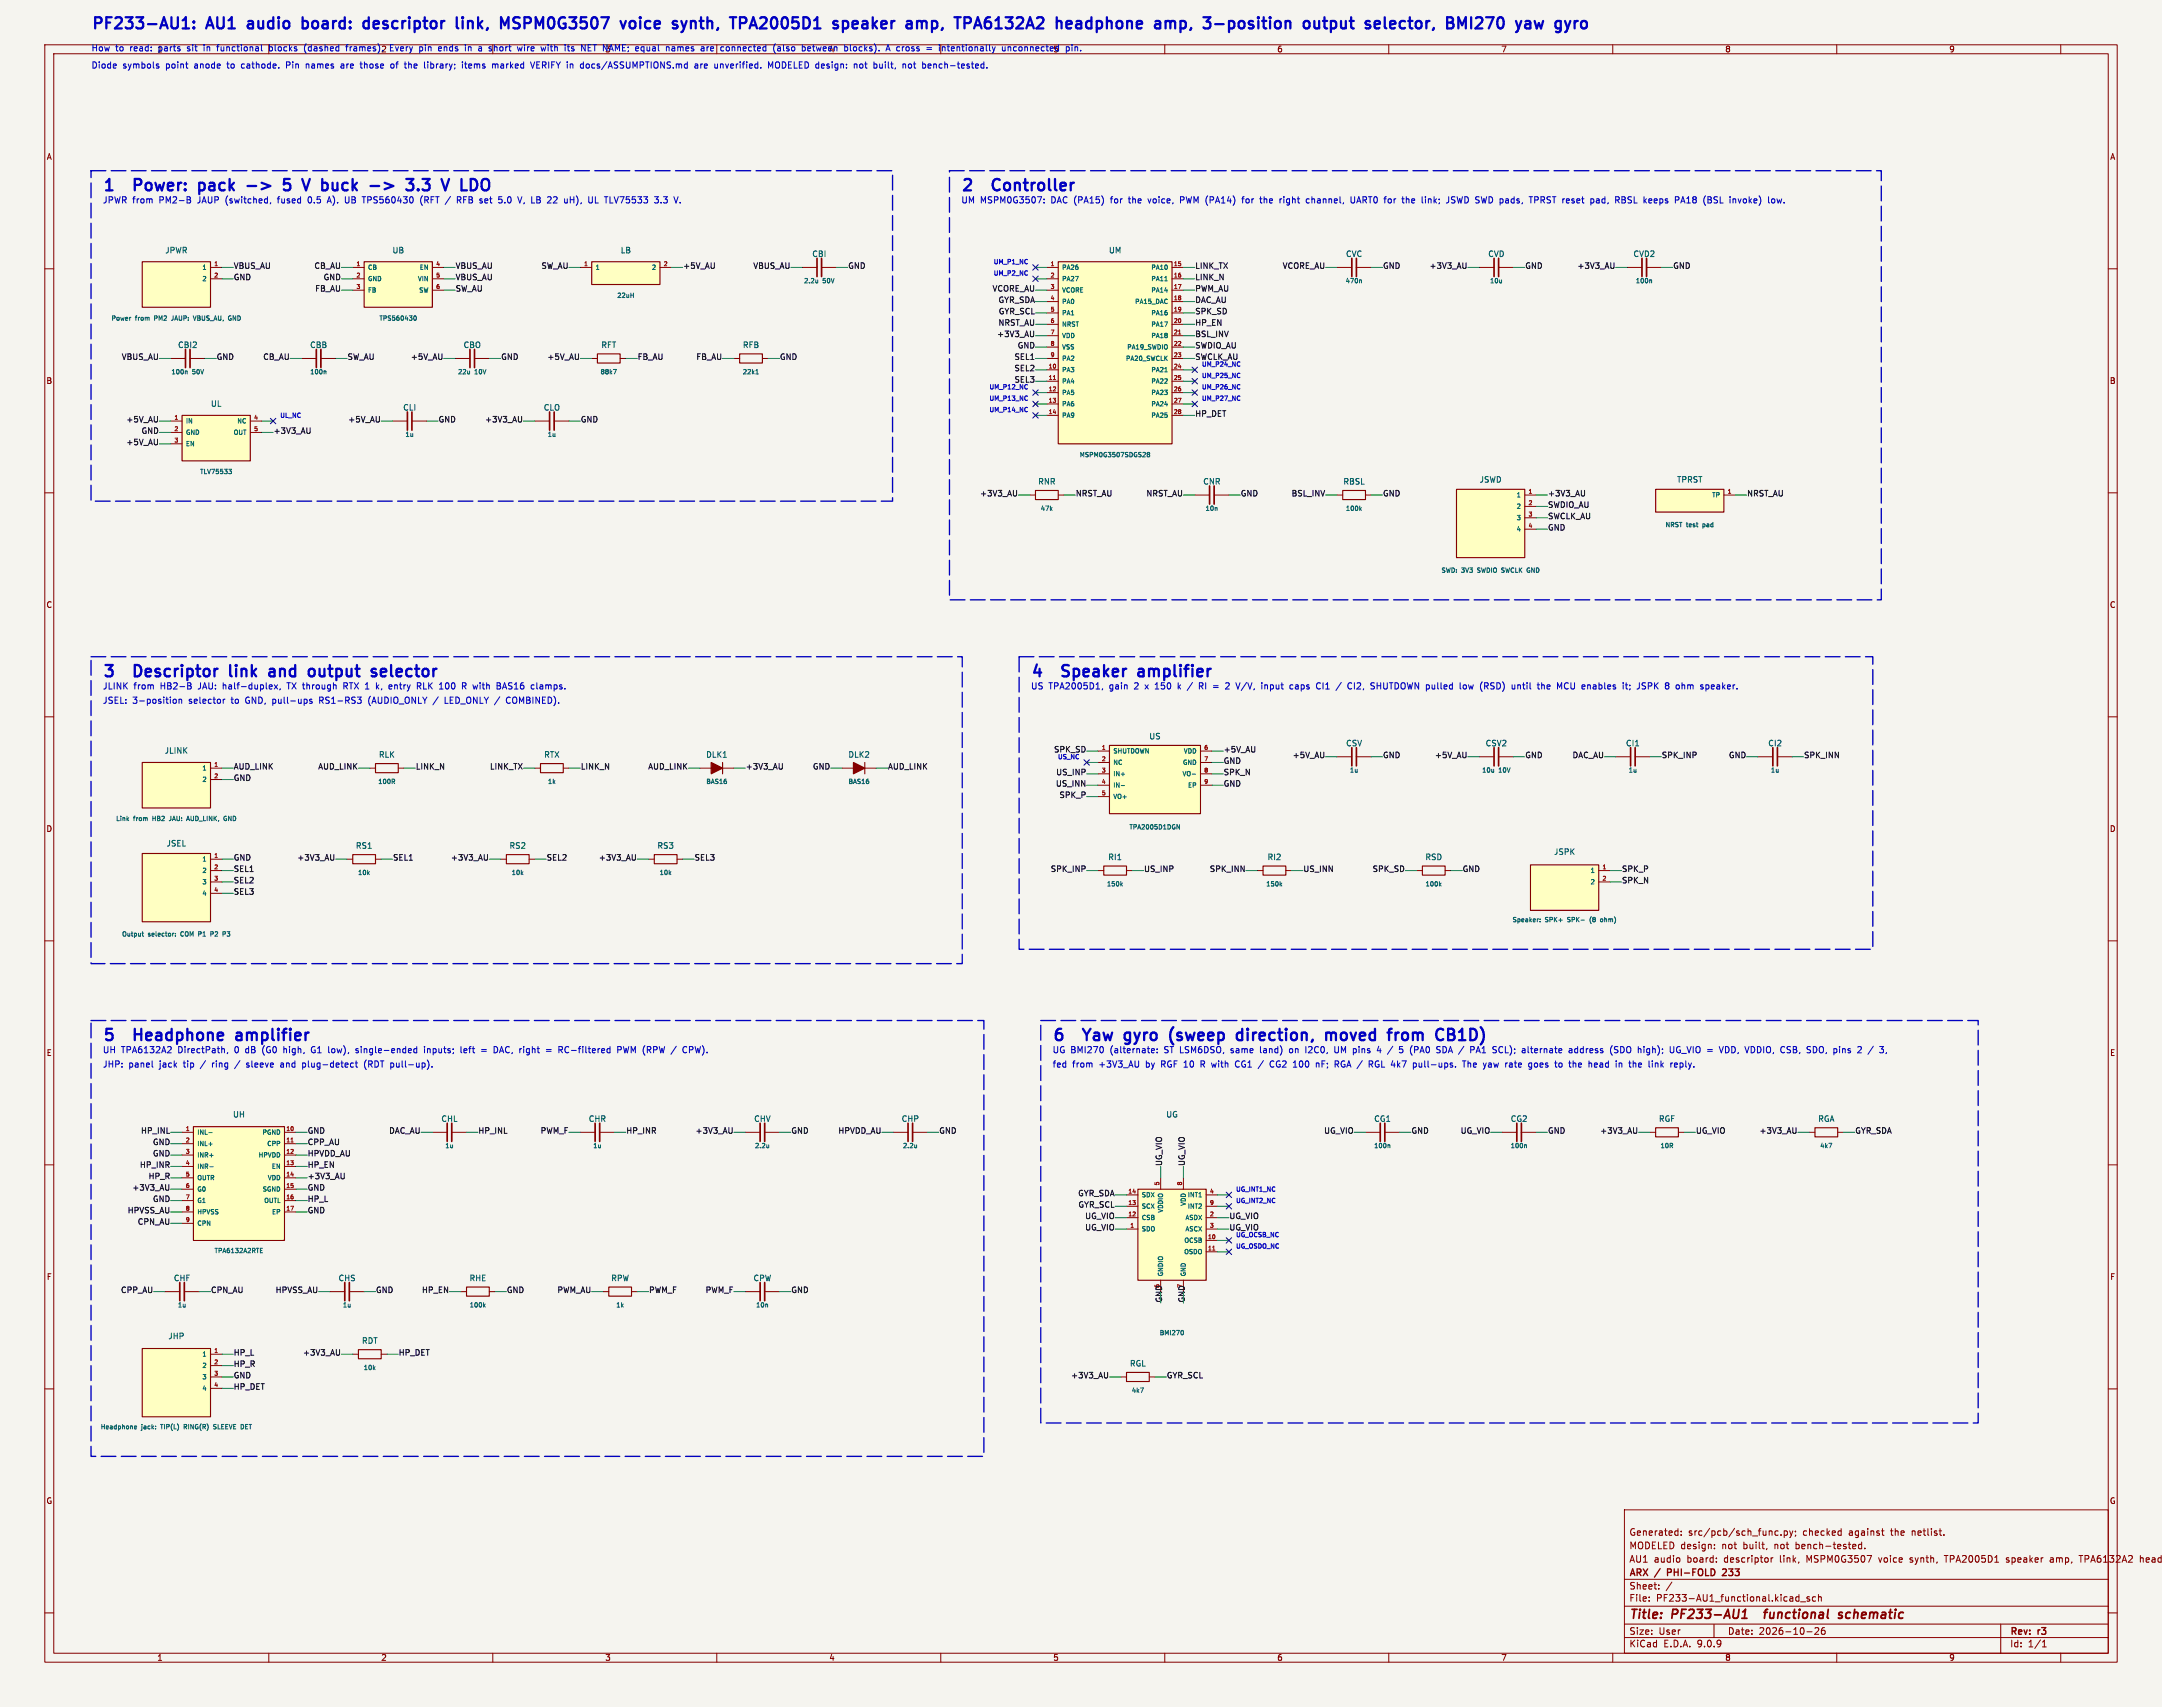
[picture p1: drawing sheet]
<svg xmlns="http://www.w3.org/2000/svg" width="483mm" height="381mm" viewBox="0 0 483 381" stroke-linecap="round" stroke-linejoin="round" font-family="sans-serif">
<defs><g id="words">
<g font-size="3.5" fill="#0000c2">
<text x="20.3" y="7.8">PF233-AU1:</text>
<text x="46.4" y="7.8">AU1</text>
<text x="56.5" y="7.8">audio</text>
<text x="69.6" y="7.8">board:</text>
<text x="84.3" y="7.8">descriptor</text>
<text x="106" y="7.8">link,</text>
<text x="116.9" y="7.8">MSPM0G3507</text>
<text x="144.8" y="7.8">voice</text>
<text x="157.4" y="7.8">synth,</text>
<text x="171.3" y="7.8">TPA2005D1</text>
<text x="195.2" y="7.8">speaker</text>
<text x="212.5" y="7.8">amp,</text>
<text x="224.5" y="7.8">TPA6132A2</text>
<text x="248" y="7.8">headphone</text>
<text x="271" y="7.8">amp,</text>
<text x="282.9" y="7.8">3-position</text>
<text x="306.2" y="7.8">output</text>
<text x="321" y="7.8">selector,</text>
<text x="340.1" y="7.8">BMI270</text>
<text x="22.9" y="43.9">1</text>
<text x="31.2" y="43.9">Power:</text>
<text x="46.6" y="43.9">pack</text>
<text x="58.4" y="43.9">-&gt;</text>
<text x="67.6" y="43.9">5</text>
<text x="73" y="43.9">V</text>
<text x="78.1" y="43.9">buck</text>
<text x="89.9" y="43.9">-&gt;</text>
<text x="99.1" y="43.9">3.3</text>
<text x="108.1" y="43.9">V</text>
<text x="214.5" y="43.9">2</text>
<text x="222.8" y="43.9">Controller</text>
<text x="22.9" y="152.4">3</text>
<text x="31.2" y="152.4">Descriptor</text>
<text x="53.5" y="152.4">link</text>
<text x="63.3" y="152.4">and</text>
<text x="73.2" y="152.4">output</text>
<text x="88.2" y="152.4">selector</text>
<text x="230" y="152.4">4</text>
<text x="238.4" y="152.4">Speaker</text>
<text x="256.3" y="152.4">amplifier</text>
<text x="22.9" y="233.6">5</text>
<text x="31.2" y="233.6">Headphone</text>
<text x="54.9" y="233.6">amplifier</text>
<text x="234.9" y="233.6">6</text>
<text x="243.2" y="233.6">Yaw</text>
<text x="253.3" y="233.6">gyro</text>
<text x="264.3" y="233.6">(sweep</text>
<text x="280.3" y="233.6">direction,</text>
<text x="301.2" y="233.6">moved</text>
<text x="316.2" y="233.6">from</text>
<text x="327.9" y="233.6">CB1D)</text>
</g>
<g font-size="2.8" fill="#840000">
<text x="363.6" y="361.9">Title:</text>
<text x="373.3" y="361.9">PF233-AU1</text>
<text x="395.5" y="361.9">functional</text>
<text x="412.9" y="361.9">schematic</text>
</g>
<g font-size="2.1" fill="#840000">
<text x="363.6" y="346">MODELED design:</text>
<text x="363.6" y="343">Generated:</text>
<text x="376.8" y="343">src/pcb/sch_func.py;</text>
<text x="384.4" y="346">not</text>
<text x="389.3" y="346">built,</text>
<text x="396.4" y="346">not</text>
<text x="401.2" y="346">bench-tested.</text>
<text x="402.5" y="343">checked</text>
<text x="412.9" y="343">against</text>
<text x="422.4" y="343">the</text>
<text x="427.2" y="343">netlist.</text>
<text x="363.6" y="352.2">ARX</text>
<text x="363.6" y="349">AU1</text>
<text x="369.2" y="349">audio</text>
<text x="369.6" y="352.2">/</text>
<text x="372.9" y="352.2">PHI-FOLD</text>
<text x="376.6" y="349">board:</text>
<text x="385" y="349">descriptor</text>
<text x="385.8" y="352.2">233</text>
<text x="397.6" y="349">link,</text>
<text x="403.7" y="349">MSPM0G3507</text>
<text x="420" y="349">voice</text>
<text x="427.1" y="349">synth,</text>
<text x="435" y="349">TPA2005D1</text>
<text x="448.9" y="349">speaker</text>
<text x="458.8" y="349">amp,</text>
<text x="465.5" y="349">TPA6132A2</text>
<text x="479.2" y="349">head</text>
<text x="363.6" y="357.7">File:</text>
<text x="363.6" y="355">Sheet:</text>
<text x="369.7" y="357.7">PF233-AU1_functional.kicad_sch</text>
<text x="363.6" y="365.1">Size:</text>
<text x="370.3" y="365.1">User</text>
<text x="385.6" y="365.1">Date:</text>
<text x="392.6" y="365.1">2026-10-26</text>
<text x="448.6" y="365.3">Rev:</text>
<text x="455" y="365.3">r3</text>
<text x="363.6" y="367.9">KiCad</text>
<text x="371.3" y="367.9">E.D.A.</text>
<text x="378.9" y="367.9">9.0.9</text>
<text x="448.6" y="367.9">Id:</text>
<text x="452.7" y="367.9">1/1</text>
</g>
<g font-size="1.9" fill="#0000c2">
<text x="20.3" y="11.8">How</text>
<text x="25.8" y="11.8">to</text>
<text x="29.1" y="11.8">read:</text>
<text x="42.2" y="11.8">sit</text>
<text x="46" y="11.8">in</text>
<text x="49.2" y="11.8">functional</text>
<text x="61" y="11.8">blocks</text>
<text x="68.9" y="11.8">(dashed</text>
<text x="78.5" y="11.8">frames).2</text>
<text x="88.5" y="11.8">Every</text>
<text x="95.2" y="11.8">pin</text>
<text x="99.6" y="11.8">ends</text>
<text x="105.8" y="11.8">in</text>
<text x="108.9" y="11.8">a</text>
<text x="111.4" y="11.8">short</text>
<text x="118" y="11.8">wire</text>
<text x="123.5" y="11.8">with</text>
<text x="128.9" y="11.8">its</text>
<text x="132.8" y="11.8">NET NAME; equal</text>
<text x="152.2" y="11.8">names</text>
<text x="160.2" y="11.8">are</text>
<text x="164.8" y="11.8">connected</text>
<text x="176.7" y="11.8">(also</text>
<text x="183.3" y="11.8">between</text>
<text x="192.9" y="11.8">blocks).</text>
<text x="202.5" y="11.8">A cross</text>
<text x="211.8" y="11.8">=</text>
<text x="214.7" y="11.8">intentionally</text>
<text x="229" y="11.8">unconnected</text>
<text x="20.3" y="15.6">Diode</text>
<text x="27.4" y="15.6">symbols</text>
<text x="37.1" y="15.6">point</text>
<text x="43.6" y="15.6">anode</text>
<text x="51.1" y="15.6">to</text>
<text x="54.4" y="15.6">cathode.</text>
<text x="64.6" y="15.6">Pin</text>
<text x="69.2" y="15.6">names</text>
<text x="77.1" y="15.6">are</text>
<text x="81.7" y="15.6">those</text>
<text x="88.6" y="15.6">of</text>
<text x="91.9" y="15.6">the</text>
<text x="96.4" y="15.6">library;</text>
<text x="105.1" y="15.6">items</text>
<text x="112" y="15.6">marked</text>
<text x="120.8" y="15.6">VERIFY in</text>
<text x="132.2" y="15.6">docs/ASSUMPTIONS.md</text>
<text x="157.9" y="15.6">are</text>
<text x="162.5" y="15.6">unverified.</text>
<text x="174.7" y="15.6">MODELED design:</text>
<text x="194.2" y="15.6">not</text>
<text x="198.7" y="15.6">built,</text>
<text x="205.4" y="15.6">not</text>
<text x="210" y="15.6">bench-tested.</text>
<text x="22.9" y="45.7">JPWR from</text>
<text x="35.6" y="45.7">PM2-B</text>
<text x="44.3" y="45.7">JAUP</text>
<text x="50.7" y="45.7">(switched,</text>
<text x="62.5" y="45.7">fused</text>
<text x="69.5" y="45.7">0.5</text>
<text x="74" y="45.7">A).</text>
<text x="78.1" y="45.7">UB</text>
<text x="82.2" y="45.7">TPS560430</text>
<text x="95.2" y="45.7">(RFT</text>
<text x="103.8" y="45.7">RFB set</text>
<text x="113.4" y="45.7">5.0</text>
<text x="118" y="45.7">V, LB</text>
<text x="124.9" y="45.7">22</text>
<text x="128.8" y="45.7">uH),</text>
<text x="134.4" y="45.7">UL TLV75533</text>
<text x="149.5" y="45.7">3.3</text>
<text x="214.5" y="45.7">UM MSPM0G3507:</text>
<text x="234.7" y="45.7">DAC (PA15)</text>
<text x="248.3" y="45.7">for</text>
<text x="252.5" y="45.7">the</text>
<text x="257" y="45.7">voice,</text>
<text x="264.3" y="45.7">PWM (PA14)</text>
<text x="278.5" y="45.7">for</text>
<text x="282.7" y="45.7">the</text>
<text x="287.2" y="45.7">right</text>
<text x="293.3" y="45.7">channel,</text>
<text x="303.5" y="45.7">UART0 for</text>
<text x="315.3" y="45.7">the</text>
<text x="319.8" y="45.7">link;</text>
<text x="325.6" y="45.7">JSWD SWD pads,</text>
<text x="344.6" y="45.7">TPRST reset</text>
<text x="358.6" y="45.7">pad,</text>
<text x="364.3" y="45.7">RBSL</text>
<text x="370.8" y="45.7">keeps</text>
<text x="378" y="45.7">PA18</text>
<text x="384.5" y="45.7">(BSL</text>
<text x="390.5" y="45.7">invoke)</text>
<text x="22.9" y="154.2">JLINK</text>
<text x="29.8" y="154.2">from</text>
<text x="35.9" y="154.2">HB2-B</text>
<text x="44.5" y="154.2">JAU:</text>
<text x="50.1" y="154.2">half-duplex,</text>
<text x="64.7" y="154.2">TX through</text>
<text x="77.6" y="154.2">RTX 1</text>
<text x="85.2" y="154.2">k,</text>
<text x="88.2" y="154.2">entry</text>
<text x="94.7" y="154.2">RLK</text>
<text x="99.9" y="154.2">100</text>
<text x="105.1" y="154.2">R with</text>
<text x="113.2" y="154.2">BAS16</text>
<text x="121" y="154.2">clamps.</text>
<text x="230" y="154.2">US TPA2005D1,</text>
<text x="247.7" y="154.2">gain</text>
<text x="253.4" y="154.2">2</text>
<text x="256" y="154.2">x</text>
<text x="258.4" y="154.2">150</text>
<text x="263.6" y="154.2">k</text>
<text x="268.7" y="154.2">RI =</text>
<text x="275" y="154.2">2</text>
<text x="277.6" y="154.2">V/V,</text>
<text x="283.4" y="154.2">input</text>
<text x="289.9" y="154.2">caps</text>
<text x="296" y="154.2">CI1</text>
<text x="300.6" y="154.2">/</text>
<text x="303.3" y="154.2">CI2,</text>
<text x="308.6" y="154.2">SHUTDOWN pulled</text>
<text x="328.9" y="154.2">low</text>
<text x="333.6" y="154.2">(RSD)</text>
<text x="340.8" y="154.2">until</text>
<text x="346.8" y="154.2">the</text>
<text x="351.3" y="154.2">MCU enables</text>
<text x="366.3" y="154.2">it;</text>
<text x="369.7" y="154.2">JSPK</text>
<text x="376.1" y="154.2">8</text>
<text x="378.7" y="154.2">ohm</text>
<text x="384.4" y="154.2">speaker.</text>
<text x="22.9" y="157.4">JSEL:</text>
<text x="29.6" y="157.4">3-position</text>
<text x="42.2" y="157.4">selector</text>
<text x="51.9" y="157.4">to</text>
<text x="55.2" y="157.4">GND, pull-ups</text>
<text x="72" y="157.4">RS1-RS3</text>
<text x="83.1" y="157.4">(AUDIO_ONLY</text>
<text x="100.5" y="157.4">LED_ONLY /</text>
<text x="114.6" y="157.4">COMBINED).</text>
<text x="22.9" y="238.6">JHP:</text>
<text x="22.9" y="235.4">UH TPA6132A2</text>
<text x="28.7" y="238.6">panel</text>
<text x="35.7" y="238.6">jack</text>
<text x="39.8" y="235.4">DirectPath,</text>
<text x="41.2" y="238.6">tip</text>
<text x="45.2" y="238.6">/</text>
<text x="47.9" y="238.6">ring</text>
<text x="52.6" y="235.4">0</text>
<text x="55.2" y="235.4">dB</text>
<text x="55.9" y="238.6">sleeve</text>
<text x="59.1" y="235.4">(G0</text>
<text x="63.7" y="238.6">and</text>
<text x="64" y="235.4">high,</text>
<text x="68.7" y="238.6">plug-detect</text>
<text x="70.4" y="235.4">G1</text>
<text x="74.3" y="235.4">low),</text>
<text x="80.7" y="235.4">single-ended</text>
<text x="82.7" y="238.6">(RDT</text>
<text x="88.7" y="238.6">pull-up).</text>
<text x="96.1" y="235.4">inputs;</text>
<text x="104.4" y="235.4">left</text>
<text x="109.2" y="235.4">=</text>
<text x="112.2" y="235.4">DAC, right</text>
<text x="124.2" y="235.4">=</text>
<text x="127.2" y="235.4">RC-filtered</text>
<text x="140.5" y="235.4">PWM (RPW</text>
<text x="152.9" y="235.4">/</text>
<text x="155.6" y="235.4">CPW).</text>
<text x="234.9" y="235.4">UG BMI270</text>
<text x="234.9" y="238.6">fed</text>
<text x="239.4" y="238.6">from</text>
<text x="245.4" y="238.6">+3V3_AU</text>
<text x="247.9" y="235.4">(alternate:</text>
<text x="256" y="238.6">by</text>
<text x="259.6" y="238.6">RGF 10</text>
<text x="260.1" y="235.4">ST LSM6DSO,</text>
<text x="268.7" y="238.6">R with</text>
<text x="275.3" y="235.4">same</text>
<text x="276.8" y="238.6">CG1</text>
<text x="282" y="235.4">land)</text>
<text x="284.9" y="238.6">CG2</text>
<text x="288.7" y="235.4">on</text>
<text x="290.3" y="238.6">100</text>
<text x="292.5" y="235.4">I2C0,</text>
<text x="295.5" y="238.6">nF;</text>
<text x="299.1" y="235.4">UM pins</text>
<text x="299.9" y="238.6">RGA /</text>
<text x="307.9" y="238.6">RGL 4k7</text>
<text x="311.6" y="235.4">/</text>
<text x="314.3" y="235.4">5</text>
<text x="316.9" y="235.4">(PA0</text>
<text x="318.1" y="238.6">pull-ups.</text>
<text x="323" y="235.4">SDA /</text>
<text x="329.4" y="238.6">The</text>
<text x="330.9" y="235.4">PA1</text>
<text x="334.2" y="238.6">yaw</text>
<text x="336.1" y="235.4">SCL);</text>
<text x="339.2" y="238.6">rate</text>
<text x="342.8" y="235.4">alternate</text>
<text x="344.6" y="238.6">goes</text>
<text x="350.7" y="238.6">to</text>
<text x="353.4" y="235.4">address</text>
<text x="354" y="238.6">the</text>
<text x="358.5" y="238.6">head</text>
<text x="362.8" y="235.4">(SDO</text>
<text x="364.8" y="238.6">in</text>
<text x="367.9" y="238.6">the</text>
<text x="369.2" y="235.4">high);</text>
<text x="372.4" y="238.6">link</text>
<text x="376.5" y="235.4">UG_VIO =</text>
<text x="377.5" y="238.6">reply.</text>
<text x="388" y="235.4">VDD, VDDIO, CSB,</text>
<text x="408" y="235.4">SDO, pins</text>
<text x="419.6" y="235.4">2</text>
</g>
<g font-size="1.8" fill="#0000c2">
<text x="35" y="11.9">1parts</text>
<text x="185" y="11.9">4</text>
<text x="235" y="11.9">5</text>
<text x="226.3" y="85.6">SEL3</text>
<text x="274.3" y="274.8">UG_VIO</text>
</g>
<g font-size="1.8" fill="#840000">
<text x="135" y="11.9">3</text>
<text x="285" y="11.9">6</text>
<text x="335" y="11.9">7</text>
<text x="385" y="11.9">8</text>
<text x="435" y="11.9">9</text>
<text x="10.3" y="35.9">A</text>
<text x="470.9" y="35.9">A</text>
<text x="10.3" y="85.9">B</text>
<text x="470.9" y="85.9">B</text>
<text x="10.3" y="135.9">C</text>
<text x="470.9" y="135.9">C</text>
<text x="10.3" y="185.9">D</text>
<text x="470.9" y="185.9">D</text>
<text x="10.3" y="235.9">E</text>
<text x="470.9" y="235.9">E</text>
<text x="10.3" y="285.9">F</text>
<text x="470.9" y="285.9">F</text>
<text x="10.3" y="335.9">G</text>
<text x="470.9" y="335.9">G</text>
<text x="35" y="370.9">1</text>
<text x="85" y="370.9">2</text>
<text x="135" y="370.9">3</text>
<text x="185" y="370.9">4</text>
<text x="235" y="370.9">5</text>
<text x="285" y="370.9">6</text>
<text x="335" y="370.9">7</text>
<text x="385" y="370.9">8</text>
<text x="435" y="370.9">9</text>
</g>
<g font-size="1.8" fill="#006464">
<text x="36.8" y="56.7">JPWR</text>
<text x="87.5" y="56.7">UB</text>
<text x="138.4" y="56.7">LB</text>
<text x="181.2" y="57.6">CBI</text>
<text x="247.4" y="56.7">UM</text>
<text x="300.3" y="57.6">CVC</text>
<text x="332.1" y="57.6">CVD</text>
<text x="364.5" y="57.6">CVD2</text>
<text x="39.6" y="77.9">CBI2</text>
<text x="69.1" y="77.9">CBB</text>
<text x="103.4" y="77.9">CBO</text>
<text x="134.1" y="77.9">RFT</text>
<text x="165.7" y="77.9">RFB</text>
<text x="47" y="91">UL</text>
<text x="89.9" y="91.8">CLI</text>
<text x="121.3" y="91.8">CLO</text>
<text x="330.2" y="107.9">JSWD</text>
<text x="374.2" y="107.9">TPRST</text>
<text x="231.6" y="108.4">RNR</text>
<text x="268.5" y="108.4">CNR</text>
<text x="299.8" y="108.4">RBSL</text>
<text x="256.4" y="165.2">US</text>
<text x="300.4" y="166.8">CSV</text>
<text x="331.5" y="166.8">CSV2</text>
<text x="362.8" y="166.8">CI1</text>
<text x="394.6" y="166.8">CI2</text>
<text x="36.7" y="168.4">JLINK</text>
<text x="84.5" y="169.3">RLK</text>
<text x="121.4" y="169.3">RTX</text>
<text x="157.5" y="169.3">DLK1</text>
<text x="189.3" y="169.3">DLK2</text>
<text x="37.1" y="189.1">JSEL</text>
<text x="79.3" y="189.6">RS1</text>
<text x="113.6" y="189.6">RS2</text>
<text x="146.6" y="189.6">RS3</text>
<text x="346.8" y="191">JSPK</text>
<text x="247.3" y="192.2">RI1</text>
<text x="282.8" y="192.2">RI2</text>
<text x="318.1" y="192.2">RSD</text>
<text x="51.9" y="249.6">UH</text>
<text x="98.4" y="250.6">CHL</text>
<text x="131.3" y="250.6">CHR</text>
<text x="168.2" y="250.6">CHV</text>
<text x="201.2" y="250.6">CHP</text>
<text x="260.2" y="249.6">UG</text>
<text x="306.6" y="250.6">CG1</text>
<text x="337.1" y="250.6">CG2</text>
<text x="370.2" y="250.6">RGF</text>
<text x="405.8" y="250.6">RGA</text>
<text x="38.7" y="286.2">CHF</text>
<text x="75.5" y="286.2">CHS</text>
<text x="104.7" y="286.2">RHE</text>
<text x="136.3" y="286.2">RPW</text>
<text x="168.1" y="286.2">CPW</text>
<text x="37.5" y="299.1">JHP</text>
<text x="80.7" y="300.1">RDT</text>
<text x="252.1" y="305.2">RGL</text>
</g>
<g font-size="1.8" fill="#0f0f0f">
<text x="52.1" y="62.7">GND</text>
<text x="52.1" y="60.2">VBUS_AU</text>
<text x="70.1" y="60.2">CB_AU</text>
<text x="70.3" y="65.3">FB_AU</text>
<text x="72.1" y="62.7">GND</text>
<text x="101.6" y="60.2">VBUS_AU</text>
<text x="101.6" y="62.7">VBUS_AU</text>
<text x="101.6" y="65.3">SW_AU</text>
<text x="120.7" y="60.2">SW_AU</text>
<text x="152.4" y="60.2">+5V_AU</text>
<text x="168" y="60.2">VBUS_AU</text>
<text x="189.2" y="60.2">GND</text>
<text x="221.4" y="65.3">VCORE_AU</text>
<text x="266.7" y="65.3">PWM_AU</text>
<text x="266.7" y="62.7">LINK_N</text>
<text x="266.7" y="60.2">LINK_TX</text>
<text x="286.2" y="60.2">VCORE_AU</text>
<text x="308.6" y="60.2">GND</text>
<text x="319" y="60.2">+3V3_AU</text>
<text x="340.4" y="60.2">GND</text>
<text x="352" y="60.2">+3V3_AU</text>
<text x="373.4" y="60.2">GND</text>
<text x="222.8" y="67.8">GYR_SDA</text>
<text x="222.8" y="70.4">GYR_SCL</text>
<text x="266.7" y="70.4">SPK_SD</text>
<text x="266.7" y="67.8">DAC_AU</text>
<text x="222.5" y="75.4">+3V3_AU</text>
<text x="222.8" y="72.9">NRST_AU</text>
<text x="227.1" y="78">GND</text>
<text x="266.7" y="72.9">HP_EN</text>
<text x="266.7" y="78">SWDIO_AU</text>
<text x="266.7" y="75.4">BSL_INV</text>
<text x="27.1" y="80.5">VBUS_AU</text>
<text x="48.3" y="80.5">GND</text>
<text x="58.6" y="80.5">CB_AU</text>
<text x="77.5" y="80.5">SW_AU</text>
<text x="91.6" y="80.5">+5V_AU</text>
<text x="111.8" y="80.5">GND</text>
<text x="122.1" y="80.5">+5V_AU</text>
<text x="142.2" y="80.5">FB_AU</text>
<text x="155.3" y="80.5">FB_AU</text>
<text x="174" y="80.5">GND</text>
<text x="226.3" y="83.1">SEL2</text>
<text x="226.3" y="80.5">SEL1</text>
<text x="266.7" y="80.5">SWCLK_AU</text>
<text x="28.1" y="94.5">+5V_AU</text>
<text x="77.6" y="94.5">+5V_AU</text>
<text x="97.8" y="94.5">GND</text>
<text x="108.2" y="94.5">+3V3_AU</text>
<text x="129.5" y="94.5">GND</text>
<text x="266.7" y="93.2">HP_DET</text>
<text x="28.1" y="99.6">+5V_AU</text>
<text x="31.5" y="97">GND</text>
<text x="61" y="97">+3V3_AU</text>
<text x="218.7" y="111">+3V3_AU</text>
<text x="240" y="111">NRST_AU</text>
<text x="255.8" y="111">NRST_AU</text>
<text x="276.9" y="111">GND</text>
<text x="288.2" y="111">BSL_INV</text>
<text x="308.6" y="111">GND</text>
<text x="345.4" y="111">+3V3_AU</text>
<text x="345.4" y="113.5">SWDIO_AU</text>
<text x="389.9" y="111">NRST_AU</text>
<text x="345.4" y="118.6">GND</text>
<text x="345.4" y="116.1">SWCLK_AU</text>
<text x="52.1" y="172">AUD_LINK</text>
<text x="70.9" y="172">AUD_LINK</text>
<text x="92.7" y="172">LINK_N</text>
<text x="109.3" y="172">LINK_TX</text>
<text x="129.5" y="172">LINK_N</text>
<text x="144.6" y="172">AUD_LINK</text>
<text x="166.4" y="172">+3V3_AU</text>
<text x="181.3" y="172">GND</text>
<text x="198.1" y="172">AUD_LINK</text>
<text x="235.2" y="168.2">SPK_SD</text>
<text x="235.7" y="173.2">US_INP</text>
<text x="273" y="170.7">GND</text>
<text x="273" y="168.2">+5V_AU</text>
<text x="273" y="173.2">SPK_N</text>
<text x="288.4" y="169.4">+5V_AU</text>
<text x="308.6" y="169.4">GND</text>
<text x="320.2" y="169.4">+5V_AU</text>
<text x="340.4" y="169.4">GND</text>
<text x="350.9" y="169.4">DAC_AU</text>
<text x="370.8" y="169.4">SPK_INP</text>
<text x="385.8" y="169.4">GND</text>
<text x="402.6" y="169.4">SPK_INN</text>
<text x="52.1" y="174.5">GND</text>
<text x="235.6" y="175.8">US_INN</text>
<text x="236.4" y="178.3">SPK_P</text>
<text x="273" y="175.8">GND</text>
<text x="52.1" y="194.8">SEL1</text>
<text x="52.1" y="197.4">SEL2</text>
<text x="52.1" y="192.3">GND</text>
<text x="66.3" y="192.3">+3V3_AU</text>
<text x="87.6" y="192.3">SEL1</text>
<text x="100.6" y="192.3">+3V3_AU</text>
<text x="121.9" y="192.3">SEL2</text>
<text x="133.6" y="192.3">+3V3_AU</text>
<text x="154.9" y="192.3">SEL3</text>
<text x="234.4" y="194.8">SPK_INP</text>
<text x="255.3" y="194.8">US_INP</text>
<text x="269.9" y="194.8">SPK_INN</text>
<text x="290.8" y="194.8">US_INN</text>
<text x="306.3" y="194.8">SPK_SD</text>
<text x="326.4" y="194.8">GND</text>
<text x="361.9" y="197.4">SPK_N</text>
<text x="361.9" y="194.8">SPK_P</text>
<text x="52.1" y="199.9">SEL3</text>
<text x="31.4" y="253.2">HP_INL</text>
<text x="34" y="255.8">GND</text>
<text x="68.6" y="255.8">CPP_AU</text>
<text x="68.6" y="253.2">GND</text>
<text x="86.8" y="253.2">DAC_AU</text>
<text x="106.7" y="253.2">HP_INL</text>
<text x="120.6" y="253.2">PWM_F</text>
<text x="139.7" y="253.2">HP_INR</text>
<text x="155.2" y="253.2">+3V3_AU</text>
<text x="176.5" y="253.2">GND</text>
<text x="187" y="253.2">HPVDD_AU</text>
<text x="209.5" y="253.2">GND</text>
<text x="295.5" y="253.2">UG_VIO</text>
<text x="315" y="253.2">GND</text>
<text x="325.9" y="253.2">UG_VIO</text>
<text x="345.4" y="253.2">GND</text>
<text x="357.1" y="253.2">+3V3_AU</text>
<text x="378.5" y="253.2">UG_VIO</text>
<text x="392.7" y="253.2">+3V3_AU</text>
<text x="414" y="253.2">GYR_SDA</text>
<text x="31.1" y="260.9">HP_INR</text>
<text x="33.1" y="263.4">HP_R</text>
<text x="34" y="258.3">GND</text>
<text x="68.6" y="263.4">+3V3_AU</text>
<text x="68.6" y="260.9">HP_EN</text>
<text x="68.6" y="258.3">HPVDD_AU</text>
<text x="259.6" y="260.3" transform="rotate(-90 259.6 260.3)">UG_VIO</text>
<text x="264.7" y="260.3" transform="rotate(-90 264.7 260.3)">UG_VIO</text>
<text x="29.4" y="265.9">+3V3_AU</text>
<text x="34" y="268.5">GND</text>
<text x="68.6" y="268.5">HP_L</text>
<text x="68.6" y="265.9">GND</text>
<text x="240.6" y="267.2">GYR_SDA</text>
<text x="240.6" y="269.8">GYR_SCL</text>
<text x="28.4" y="271">HPVSS_AU</text>
<text x="30.6" y="273.6">CPN_AU</text>
<text x="68.6" y="271">GND</text>
<text x="242.1" y="274.8">UG_VIO</text>
<text x="242.1" y="272.3">UG_VIO</text>
<text x="274.3" y="272.3">UG_VIO</text>
<text x="26.9" y="288.8">CPP_AU</text>
<text x="47" y="288.8">CPN_AU</text>
<text x="61.4" y="288.8">HPVSS_AU</text>
<text x="83.8" y="288.8">GND</text>
<text x="94.1" y="288.8">HP_EN</text>
<text x="113" y="288.8">GND</text>
<text x="124.3" y="288.8">PWM_AU</text>
<text x="144.8" y="288.8">PWM_F</text>
<text x="157.4" y="288.8">PWM_F</text>
<text x="176.5" y="288.8">GND</text>
<text x="52.1" y="305.3">HP_R</text>
<text x="52.1" y="302.8">HP_L</text>
<text x="67.5" y="302.8">+3V3_AU</text>
<text x="88.9" y="302.8">HP_DET</text>
<text x="52.1" y="310.4">HP_DET</text>
<text x="52.1" y="307.9">GND</text>
<text x="239" y="307.9">+3V3_AU</text>
<text x="260.3" y="307.9">GYR_SCL</text>
</g>
<g font-size="1.8" fill="#009600">
<text x="259.6" y="290.8" transform="rotate(-90 259.6 290.8)">GND</text>
<text x="264.7" y="290.8" transform="rotate(-90 264.7 290.8)">GND</text>
</g>
<g font-size="1.4" fill="#0000c2">
<text x="221.7" y="59.2">UM_P1_NC</text>
<text x="221.7" y="61.7">UM_P2_NC</text>
<text x="268.2" y="82">UM_P24_NC</text>
<text x="220.7" y="89.6">UM_P13_NC</text>
<text x="220.7" y="87.1">UM_P12_NC</text>
<text x="268.2" y="89.6">UM_P27_NC</text>
<text x="268.2" y="87.1">UM_P26_NC</text>
<text x="268.2" y="84.6">UM_P25_NC</text>
<text x="62.5" y="93.5">UL_NC</text>
<text x="220.7" y="92.2">UM_P14_NC</text>
<text x="236" y="169.7">US_NC</text>
<text x="275.8" y="268.7">UG_INT2_NC</text>
<text x="275.8" y="266.2">UG_INT1_NC</text>
<text x="275.8" y="278.9">UG_OSDO_NC</text>
<text x="275.8" y="276.3">UG_OCSB_NC</text>
</g>
<g font-size="1.4" fill="#006464">
<text x="45" y="60.4">1</text>
<text x="45" y="63">2</text>
<text x="82" y="60.4">CB</text>
<text x="82" y="63">GND</text>
<text x="82" y="65.5">FB</text>
<text x="93.1" y="63">VIN</text>
<text x="93.4" y="65.5">SW</text>
<text x="93.5" y="60.4">EN</text>
<text x="132.8" y="60.4">1</text>
<text x="145.3" y="60.4">2</text>
<text x="179.3" y="63.4">2.2u</text>
<text x="183.7" y="63.4">50V</text>
<text x="237" y="60.4">PA26</text>
<text x="237" y="63">PA27</text>
<text x="237" y="65.5">VCORE</text>
<text x="256.8" y="60.4">PA10</text>
<text x="256.8" y="63">PA11</text>
<text x="256.8" y="65.5">PA14</text>
<text x="300.3" y="63.4">470n</text>
<text x="332.5" y="63.4">10u</text>
<text x="365" y="63.4">100n</text>
<text x="24.8" y="71.8">Power</text>
<text x="30.2" y="71.8">from</text>
<text x="34.7" y="71.8">PM2</text>
<text x="38.8" y="71.8">JAUP:</text>
<text x="43.9" y="71.8">VBUS_AU,</text>
<text x="52" y="71.8">GND</text>
<text x="84.6" y="71.8">TPS560430</text>
<text x="137.6" y="66.7">22uH</text>
<text x="237" y="68">PA0</text>
<text x="237" y="70.6">PA1</text>
<text x="253.2" y="68">PA15_DAC</text>
<text x="256.8" y="70.6">PA16</text>
<text x="237" y="73.1">NRST</text>
<text x="237" y="75.7">VDD</text>
<text x="256.8" y="73.1">PA17</text>
<text x="256.8" y="75.7">PA18</text>
<text x="38.1" y="83.7">100n</text>
<text x="42.9" y="83.7">50V</text>
<text x="69.1" y="83.7">100n</text>
<text x="102.1" y="83.7">22u</text>
<text x="105.9" y="83.7">10V</text>
<text x="133.9" y="83.7">88k7</text>
<text x="165.7" y="83.7">22k1</text>
<text x="237" y="78.2">VSS</text>
<text x="237" y="80.7">PA2</text>
<text x="237" y="83.3">PA3</text>
<text x="251.2" y="80.7">PA20_SWCLK</text>
<text x="251.5" y="78.2">PA19_SWDIO</text>
<text x="256.8" y="83.3">PA21</text>
<text x="237" y="85.8">PA4</text>
<text x="237" y="88.4">PA5</text>
<text x="256.8" y="85.8">PA22</text>
<text x="256.8" y="88.4">PA23</text>
<text x="41.4" y="94.7">IN</text>
<text x="52.8" y="94.7">NC</text>
<text x="237" y="90.9">PA6</text>
<text x="237" y="93.4">PA9</text>
<text x="256.8" y="90.9">PA24</text>
<text x="256.8" y="93.4">PA25</text>
<text x="41.4" y="97.2">GND</text>
<text x="41.4" y="99.8">EN</text>
<text x="52" y="97.2">OUT</text>
<text x="90.4" y="97.7">1u</text>
<text x="122.1" y="97.7">1u</text>
<text x="44.5" y="106">TLV75533</text>
<text x="240.9" y="102.2">MSPM0G3507SDGS28</text>
<text x="338.4" y="111.2">1</text>
<text x="338.4" y="113.8">2</text>
<text x="382" y="111.2">TP</text>
<text x="232.2" y="114.2">47k</text>
<text x="269" y="114.2">10n</text>
<text x="300.3" y="114.2">100k</text>
<text x="338.4" y="116.3">3</text>
<text x="338.4" y="118.8">4</text>
<text x="371.7" y="117.9">NRST</text>
<text x="376.4" y="117.9">test</text>
<text x="380.3" y="117.9">pad</text>
<text x="321.6" y="128">SWD: 3V3</text>
<text x="330" y="128">SWDIO SWCLK GND</text>
<text x="45" y="172.2">1</text>
<text x="248.4" y="168.4">SHUTDOWN</text>
<text x="248.4" y="170.9">NC</text>
<text x="248.4" y="173.4">IN+</text>
<text x="263.8" y="173.4">VO-</text>
<text x="263.9" y="170.9">GND</text>
<text x="264.1" y="168.4">VDD</text>
<text x="301.2" y="172.6">1u</text>
<text x="330.7" y="172.6">10u</text>
<text x="334.5" y="172.6">10V</text>
<text x="363.4" y="172.6">1u</text>
<text x="395.2" y="172.6">1u</text>
<text x="45" y="174.7">2</text>
<text x="84.3" y="175.2">100R</text>
<text x="122.2" y="175.2">1k</text>
<text x="157.5" y="175.2">BAS16</text>
<text x="189.3" y="175.2">BAS16</text>
<text x="248.4" y="176">IN-</text>
<text x="248.4" y="178.5">VO+</text>
<text x="265" y="176">EP</text>
<text x="25.8" y="183.4">Link</text>
<text x="29.8" y="183.4">from</text>
<text x="34.3" y="183.4">HB2</text>
<text x="38.3" y="183.4">JAU:</text>
<text x="42.4" y="183.4">AUD_LINK,</text>
<text x="50.9" y="183.4">GND</text>
<text x="252" y="185.3">TPA2005D1DGN</text>
<text x="45" y="192.5">1</text>
<text x="45" y="195">2</text>
<text x="45" y="197.6">3</text>
<text x="79.8" y="195.5">10k</text>
<text x="114.1" y="195.5">10k</text>
<text x="147.1" y="195.5">10k</text>
<text x="354.9" y="195">1</text>
<text x="354.9" y="197.6">2</text>
<text x="45" y="200.1">4</text>
<text x="247" y="198">150k</text>
<text x="282.5" y="198">150k</text>
<text x="318.1" y="198">100k</text>
<text x="27.1" y="209.2">Output</text>
<text x="33" y="209.2">selector:</text>
<text x="40.5" y="209.2">COM P1</text>
<text x="47.7" y="209.2">P2</text>
<text x="50.7" y="209.2">P3</text>
<text x="337.5" y="206">Speaker:</text>
<text x="344.9" y="206">SPK+</text>
<text x="350.1" y="206">SPK-</text>
<text x="355.3" y="206">(8</text>
<text x="358" y="206">ohm)</text>
<text x="43.9" y="253.5">INL-</text>
<text x="43.9" y="256">INL+</text>
<text x="58.4" y="253.5">PGND</text>
<text x="59.5" y="256">CPP</text>
<text x="99.3" y="256.5">1u</text>
<text x="132.3" y="256.5">1u</text>
<text x="168.4" y="256.5">2.2u</text>
<text x="201.4" y="256.5">2.2u</text>
<text x="306.6" y="256.5">100n</text>
<text x="337.1" y="256.5">100n</text>
<text x="370.5" y="256.5">10R</text>
<text x="406.2" y="256.5">4k7</text>
<text x="43.9" y="258.5">INR+</text>
<text x="43.9" y="261.1">INR-</text>
<text x="43.9" y="263.6">OUTR</text>
<text x="57.6" y="258.5">HPVDD</text>
<text x="59.6" y="263.6">VDD</text>
<text x="60.5" y="261.1">EN</text>
<text x="43.9" y="266.2">G0</text>
<text x="43.9" y="268.7">G1</text>
<text x="58.5" y="266.2">SGND</text>
<text x="58.8" y="268.7">OUTL</text>
<text x="254.8" y="267.4">SDX</text>
<text x="254.8" y="270">SCX</text>
<text x="264.9" y="269.3" transform="rotate(-90 264.9 269.3)">VDD</text>
<text x="265" y="267.4">INT1</text>
<text x="265" y="270">INT2</text>
<text x="43.9" y="271.2">HPVSS</text>
<text x="43.9" y="273.8">CPN</text>
<text x="60.6" y="271.2">EP</text>
<text x="254.8" y="272.5">CSB</text>
<text x="254.8" y="275">SDO</text>
<text x="259.8" y="270.8" transform="rotate(-90 259.8 270.8)">VDDIO</text>
<text x="264.5" y="272.5">ASDX</text>
<text x="264.5" y="275">ASCX</text>
<text x="47.8" y="279.9">TPA6132A2RTE</text>
<text x="264.2" y="280.1">OSDO</text>
<text x="264.2" y="277.6">OCSB</text>
<text x="259.8" y="285" transform="rotate(-90 259.8 285)">GNDIO</text>
<text x="264.9" y="285" transform="rotate(-90 264.9 285)">GND</text>
<text x="39.6" y="292">1u</text>
<text x="76.4" y="292">1u</text>
<text x="104.7" y="292">100k</text>
<text x="137.4" y="292">1k</text>
<text x="168.6" y="292">10n</text>
<text x="258.8" y="298.2">BMI270</text>
<text x="45" y="303">1</text>
<text x="45" y="305.5">2</text>
<text x="81.1" y="306">10k</text>
<text x="45" y="308.1">3</text>
<text x="45" y="310.6">4</text>
<text x="252.5" y="311.1">4k7</text>
<text x="22.4" y="319.2">Headphone</text>
<text x="31.6" y="319.2">jack:</text>
<text x="36.1" y="319.2">TIP(L)</text>
<text x="41.5" y="319.2">RING(R)</text>
<text x="48.4" y="319.2">SLEEVE DET</text>
</g>
<g font-size="1.3" fill="#a90000">
<text x="47.7" y="59.4">1</text>
<text x="79.4" y="59.4">1</text>
<text x="97.2" y="59.4">4</text>
<text x="130.2" y="59.4">1</text>
<text x="148" y="59.4">2</text>
<text x="234.4" y="59.4">1</text>
<text x="261.9" y="59.4">15</text>
<text x="47.7" y="62">2</text>
<text x="79.4" y="62">2</text>
<text x="79.4" y="64.5">3</text>
<text x="97.2" y="62">5</text>
<text x="97.2" y="64.5">6</text>
<text x="234.4" y="62">2</text>
<text x="234.4" y="64.5">3</text>
<text x="261.9" y="62">16</text>
<text x="261.9" y="64.5">17</text>
<text x="234.4" y="67.1">4</text>
<text x="234.4" y="69.6">5</text>
<text x="261.9" y="67.1">18</text>
<text x="261.9" y="69.6">19</text>
<text x="234.4" y="72.1">6</text>
<text x="234.4" y="74.7">7</text>
<text x="234.4" y="77.2">8</text>
<text x="261.9" y="72.1">20</text>
<text x="261.9" y="74.7">21</text>
<text x="261.9" y="77.2">22</text>
<text x="234" y="82.3">10</text>
<text x="234.4" y="79.8">9</text>
<text x="261.9" y="79.8">23</text>
<text x="261.9" y="82.3">24</text>
<text x="234" y="84.8">11</text>
<text x="234" y="87.4">12</text>
<text x="234" y="89.9">13</text>
<text x="261.9" y="84.8">25</text>
<text x="261.9" y="87.4">26</text>
<text x="261.9" y="89.9">27</text>
<text x="38.8" y="93.7">1</text>
<text x="56.6" y="93.7">4</text>
<text x="234" y="92.5">14</text>
<text x="261.9" y="92.5">28</text>
<text x="38.8" y="96.3">2</text>
<text x="38.8" y="98.8">3</text>
<text x="56.6" y="96.3">5</text>
<text x="341.1" y="110.2">1</text>
<text x="341.1" y="112.8">2</text>
<text x="385.5" y="110.2">1</text>
<text x="341.1" y="115.3">3</text>
<text x="341.1" y="117.9">4</text>
<text x="245.8" y="167.4">1</text>
<text x="268.7" y="167.4">6</text>
<text x="47.7" y="171.2">1</text>
<text x="47.7" y="173.7">2</text>
<text x="245.8" y="169.9">2</text>
<text x="245.8" y="172.5">3</text>
<text x="268.7" y="169.9">7</text>
<text x="268.7" y="172.5">8</text>
<text x="245.8" y="175">4</text>
<text x="245.8" y="177.5">5</text>
<text x="268.7" y="175">9</text>
<text x="47.7" y="191.5">1</text>
<text x="47.7" y="194.1">2</text>
<text x="47.7" y="196.6">3</text>
<text x="357.6" y="194.1">1</text>
<text x="357.6" y="196.6">2</text>
<text x="47.7" y="199.1">4</text>
<text x="41.3" y="252.5">1</text>
<text x="41.3" y="255">2</text>
<text x="41.3" y="257.6">3</text>
<text x="63.8" y="252.5">10</text>
<text x="63.8" y="255">11</text>
<text x="63.8" y="257.6">12</text>
<text x="41.3" y="260.1">4</text>
<text x="41.3" y="262.6">5</text>
<text x="63.8" y="260.1">13</text>
<text x="63.8" y="262.6">14</text>
<text x="41.3" y="265.2">6</text>
<text x="41.3" y="267.7">7</text>
<text x="63.8" y="265.2">15</text>
<text x="63.8" y="267.7">16</text>
<text x="251.7" y="266.4">14</text>
<text x="251.7" y="269">13</text>
<text x="258.8" y="264.7" transform="rotate(-90 258.8 264.7)">5</text>
<text x="263.9" y="264.7" transform="rotate(-90 263.9 264.7)">8</text>
<text x="269.9" y="266.4">4</text>
<text x="269.9" y="269">9</text>
<text x="41.3" y="270.3">8</text>
<text x="41.3" y="272.8">9</text>
<text x="63.8" y="270.3">17</text>
<text x="251.7" y="271.5">12</text>
<text x="252.2" y="274.1">1</text>
<text x="269.9" y="271.5">2</text>
<text x="269.9" y="274.1">3</text>
<text x="269.5" y="276.6">10</text>
<text x="269.5" y="279.1">11</text>
<text x="47.7" y="302">1</text>
<text x="47.7" y="304.5">2</text>
<text x="47.7" y="307.1">3</text>
<text x="47.7" y="309.6">4</text>
</g>
<g font-size="1.3" fill="#0f0f0f">
<text x="258.8" y="287.6" transform="rotate(-90 258.8 287.6)">6</text>
<text x="263.9" y="287.6" transform="rotate(-90 263.9 287.6)">7</text>
</g>
</g></defs>
<path d="M0 0h482.6v381h-482.6z" fill="#f5f4ef" stroke="#f5f4ef" stroke-width=".22"/>
<g fill="none" stroke="#840000" stroke-width=".22">
<path d="M10 10h462.6v361h-462.6zM12 12h458.6v357h-458.6zM60 10v2M110 10v2M160 10v2M260 10v2M310 10v2M360 10v2M410 10v2M460 10v2M10 60h2M470.6 60h2"/>
<path d="M10 110h2M470.6 110h2M10 160h2M156.2 171.5h2.5M161.3 171.5h2.5M470.6 160h2M111.8 191.8h1.2M118.1 191.8h1.3M144.8 191.8h1.2M151.1 191.8h1.3M10 210h2M470.6 210h2"/>
<path d="M10 260h2M470.6 260h2M10 310h2M470.6 310h2M362.6 337h108v32h-108zM10 360h2M362.6 358.5h108M362.6 352.5h108M368.1 357.2v.2M368.1 356.5v.1M370.3 354.5v.2M370.3 353.8v.1"/>
<path d="M373.2 353.1l-1.3 1.9M374.9 347.8v.7M375.3 342.5v.2M375.3 341.8v.1M382.7 345.5v.2M382.7 344.8v.1M383.1 348.5v.2M383.1 347.8v.1M394.4 345.6l-.1 .3M395.3 347.7v1M395.8 347.7l-.5 .3M396.3 342.6h.6"/>
<path d="M396.3 341.8h.6M397.6 342.5v.2M398.3 341.8l.4-.1 .3 .3-.2 .6h-.5M398.3 341.7v1.5M399.5 341.7l.3 1M399.8 342.7l-.3 .5M400.2 341.7l-.4 1M400.8 341.8v.1M400.8 342.6l-.1 .3M401.1 356.4l.5 .1M401.6 355.9v1.5M401.6 357.3l-.5 .1"/>
<path d="M401.9 357.5h1.2M403.9 356.5l-.3-.1-.3 .2 .1 .2 .5 .2v.3h-.6M405.3 356.5l-.5-.1-.2 .3 .1 .6h.6M405.9 356.5l.2-.1 .4 .1 .1 .9M405.9 355.9v1.5M410.8 341.7l.2 .1M411 341.2v1.5M411 342.6l-.2 .1M415.6 344.2v1.5M415.6 344.8l-.5-.1-.3 .3 .2 .6h.6M416.3 345.5v.2M420 341.7h.6"/>
<path d="M420.3 342.6l.3 .1M426.3 348.6l.2 .1M426.4 347.8v.3M433.9 342.5v.2M434 347.2h.8M447.8 348.6l.5 .1M448.3 347.7l-.5 .2 .1 .2 .4 .1M457.7 347.8h.6M458.2 348.1h-.4l-.2 .2 .1 .3 .5 .1M464.1 347.2h.8M464.5 347.2v1.5M470.6 360h2"/>
<path d="M477.8 347.8l.2-.1 .3 .1 .1 .9M477.8 347.2v1.5M60 369v2M110 369v2M160 369v2M210 369v2M260 369v2M310 369v2M360 369v2M362.6 365.5h108M362.6 362.5h108M382.6 362.5v3"/>
<path d="M403.3 364.2h1.2M405.1 363.4l.6-.1 .3 .4-.9 1.1h.9M407.3 363.3l-.5 .1a1.01 1.01 0 0 0 0 1.4l.5-.2 .1-.5-.3-.2h-.4l-.1 .2M410 369v2M446.6 362.5v6.5M455.9 367.6h.9M455.9 366.5l.4-.4v1.5M460 369v2"/>
</g>
<path d="M389 359.8l.6-.6-.2 2M393.7 359.9h.8M394.6 359.2l-.5 .3-.2 1.7M411.2 360a.49 .49 0 0 0-.8 .3l.3 .2 .5 .1v.3l-.3 .3-.6-.1M388.8 361.2h1.1M412.2 360.1l-.2 .7 .1 .3" fill="none" stroke="#840000" stroke-width=".4"/>
<path d="M372.2 351h.6M372.8 350.2h-.6v1.5M385.2 350.2h-.5l-.2 .1M385.3 350.8l-.9 .9h1" fill="none" stroke="#840000" stroke-width=".3"/>
<path d="M161.3 170.2v2.5M113 190.8h5.1v2h-5.1zM146 190.8h5.1v2h-5.1z" fill="none" stroke="#840000" stroke-width=".25"/>
<path d="M158.7 170.2l2.6 1.3-2.6 1.2z" fill="#840000" stroke="#840000" stroke-width=".25"/>
<path d="M31.7 190.5h15.3v15.2h-15.3z" fill="#ffffc2"/>
<path d="M231.1 109.5h5.1v2h-5.1zM31.7 190.5h15.3v15.2h-15.3z" fill="none" stroke="#840000" stroke-width=".25"/>
<path d="M229.9 110.5h1.2M236.2 110.5h1.3M47 191.8h2.5M47 194.3h2.5M47 196.9h2.5M47 199.4h2.5" fill="none" stroke="#840000" stroke-width=".22"/>
<path d="M31.7 208.3h.4M31.8 208v.8l.3 .2M38.8 208.3h-.2M39.2 208.9v.1M39.2 208.3v.1M47.1 208.5h.3M47.4 208h-.3v1M49.8 208h.4l.1 .1M50.3 208.3l-.1 .2h-.4" fill="none" stroke="#006464" stroke-width=".22"/>
<path d="M81.3 58.4h15.2v10.2h-15.2z" fill="#ffffc2"/>
<path d="M81.3 58.4h15.2v10.2h-15.2zM83.8 170.4h5.1v2.1h-5.1zM120.6 170.4h5.1v2.1h-5.1zM78.7 190.8h5.1v2h-5.1zM251.5 306.3h5v2.1h-5z" fill="none" stroke="#840000" stroke-width=".25"/>
<g fill="none" stroke="#840000" stroke-width=".22">
<path d="M78.7 59.7h2.6M96.5 59.7h2.6M78.7 62.2h2.6M78.7 64.8h2.6M96.5 62.2h2.6M96.5 64.8h2.6M266.7 110.5h3.3M271 110.5h3.3M82.5 171.5h1.3M88.9 171.5h1.3M119.4 171.5h1.2M125.7 171.5h1.3"/>
<path d="M77.5 191.8h1.2M83.8 191.8h1.3M304.8 252.7h3.3M309.1 252.7h3.3M335.3 252.7h3.3M339.6 252.7h3.3M250.2 307.3h1.3M256.5 307.3h1.3"/>
</g>
<path d="M92.4 70.6l.2-.1a.49 .49 0 0 1 .3 .5 .49 .49 0 0 1-.4 .4l-.1-.3zM87.8 174.4l.3 .5M88.1 174v.3M310 255.5l.3 .2v.5M340.4 255.5l.3 .2v.5M254.5 309.8h.7l-.4 1" fill="none" stroke="#006464" stroke-width=".22"/>
<path d="M270 108.5v4M271 108.5v4M308.1 250.7v4.1M309.1 250.7v4.1M338.6 250.7v4.1M339.6 250.7v4.1" fill="none" stroke="#840000" stroke-width=".38"/>
<path d="M254 265.4h15.2v20.4h-15.2z" fill="#ffffc2"/>
<path d="M369.6 251.7h5v2h-5zM405.1 251.7h5.1v2h-5.1zM254 265.4h15.2v20.4h-15.2z" fill="none" stroke="#840000" stroke-width=".25"/>
<g fill="none" stroke="#840000" stroke-width=".22">
<path d="M363.2 59.7h3.3M367.5 59.7h3.3M38.1 80h3.3M42.4 80h3.3M101.6 80h3.3M105.9 80h3.3M330.2 168.9h3.3M334.5 168.9h3.3M360.7 168.9h3.3M365 168.9h3.3M96.5 252.7h3.3M100.8 252.7h3.3"/>
<path d="M129.5 252.7h3.3M133.9 252.7h3.3M368.3 252.7h1.3M374.6 252.7h1.3M403.9 252.7h1.2M410.2 252.7h1.3M251.5 266.7h2.5M251.5 269.2h2.5M251.5 271.8h2.5M251.5 274.3h2.5M259.1 262.9v2.5M264.2 262.9v2.5"/>
<path d="M269.2 266.7h2.6M269.2 269.2h2.6M269.2 271.8h2.6M269.2 274.3h2.6M269.2 276.9h2.6M269.2 279.4h2.6M259.1 285.8v2.5M264.2 285.8v2.5"/>
</g>
<path d="M270.7 279h.5" fill="none" stroke="#a90000" stroke-width=".22"/>
<path d="M368.4 62.5l.3 .1v.5M41.5 82.8l.3 .1v.6M408.2 255.2h.7l-.4 1M263.9 296.9a.63 .63 0 0 1 0 1" fill="none" stroke="#006464" stroke-width=".22"/>
<g fill="none" stroke="#840000" stroke-width=".38">
<path d="M366.5 57.7v4M367.5 57.7v4M41.4 78v4M42.4 78v4M104.9 78v4M105.9 78v4M333.5 166.9v4M334.5 166.9v4M364 166.9v4M365 166.9v4M99.8 250.7v4.1M100.8 250.7v4.1"/>
<path d="M132.8 250.7v4.1M133.9 250.7v4.1"/>
</g>
<path d="M341.6 193h15.3v10.2h-15.3z" fill="#ffffc2"/>
<path d="M317.5 193.3h5.1v2h-5.1zM341.6 193h15.3v10.2h-15.3z" fill="none" stroke="#840000" stroke-width=".25"/>
<path d="M298.4 168.9h3.4M302.8 168.9h3.3M392.4 168.9h3.3M396.7 168.9h3.3M316.2 194.3h1.3M322.6 194.3h1.2M356.9 194.3h2.5M356.9 196.9h2.5" fill="none" stroke="#840000" stroke-width=".22"/>
<path d="M321.4 197.4l.3 .4M321.7 197.1l-.4 .4M343.8 205.7v.1M343.8 205.1v.1M355 205v.7M357.6 205.1l-.4 .2 .1 .4 .3 .1" fill="none" stroke="#006464" stroke-width=".22"/>
<path d="M301.8 166.9v4M302.8 166.9v4M395.7 166.9v4M396.7 166.9v4" fill="none" stroke="#840000" stroke-width=".38"/>
<path d="M247.6 166.4h20.4v15.2h-20.4z" fill="#ffffc2"/>
<path d="M247.6 166.4h20.4v15.2h-20.4z" fill="none" stroke="#840000" stroke-width=".25"/>
<g fill="none" stroke="#840000" stroke-width=".22">
<path d="M298.4 59.7h3.4M302.8 59.7h3.3M330.2 59.7h3.3M334.5 59.7h3.3M245.1 167.6h2.5M245.1 170.2h2.5M245.1 172.7h2.5M245.1 175.3h2.5M245.1 177.8h2.5M268 167.6h2.5M268 170.2h2.5M268 172.7h2.5"/>
<path d="M268 175.3h2.5M166.4 288.3h3.3M170.7 288.3h3.3"/>
</g>
<path d="M303.6 62.5l.3 .1v.5M250.3 175.3h.7M266.1 172.8h.8M262.7 184.1l.6 1v-1" fill="none" stroke="#006464" stroke-width=".22"/>
<path d="M301.8 57.7v4M302.8 57.7v4M333.5 57.7v4M334.5 57.7v4M169.7 286.3v4M170.7 286.3v4" fill="none" stroke="#840000" stroke-width=".38"/>
<path d="M325.1 109.2h15.3v15.3h-15.3z" fill="#ffffc2"/>
<path d="M325.1 109.2h15.3v15.3h-15.3zM246.4 193.3h5.1v2h-5.1zM281.9 193.3h5.1v2h-5.1z" fill="none" stroke="#840000" stroke-width=".25"/>
<path d="M340.4 110.5h2.5M340.4 113h2.5M340.4 115.6h2.5M340.4 118.1h2.5M245.1 194.3h1.3M251.5 194.3h1.2M280.7 194.3h1.2M287 194.3h1.3" fill="none" stroke="#840000" stroke-width=".22"/>
<path d="M250.3 197.4l.3 .4M250.6 197.1l-.4 .4M285.8 197.4l.3 .4M286.1 197.1l-.4 .4" fill="none" stroke="#006464" stroke-width=".22"/>
<path d="M369.6 109.2h15.2v5.1h-15.2z" fill="#ffffc2"/>
<path d="M369.6 109.2h15.2v5.1h-15.2z" fill="none" stroke="#840000" stroke-width=".25"/>
<path d="M384.8 110.5h2.5" fill="none" stroke="#840000" stroke-width=".22"/>
<path d="M31.7 58.4h15.3v10.2h-15.3z" fill="#ffffc2"/>
<path d="M31.7 58.4h15.3v10.2h-15.3z" fill="none" stroke="#840000" stroke-width=".25"/>
<path d="M47 59.7h2.5M47 62.2h2.5" fill="none" stroke="#840000" stroke-width=".22"/>
<path d="M29.1 70.8h.1M38.3 71.5h.1M43.1 70.5l.4 1 .3-1M51.2 71.4h.4M51.2 70.5h.4M51.4 71.1h.2" fill="none" stroke="#006464" stroke-width=".22"/>
<path d="M236.2 58.4h25.4v40.7h-25.4z" fill="#ffffc2"/>
<path d="M236.2 58.4h25.4v40.7h-25.4zM299.7 109.5h5.1v2h-5.1zM193 170.2v2.5" fill="none" stroke="#840000" stroke-width=".25"/>
<g fill="none" stroke="#840000" stroke-width=".22">
<path d="M233.7 59.7h2.5M261.6 59.7h2.6M233.7 62.2h2.5M233.7 64.8h2.5M233.7 67.3h2.5M233.7 69.9h2.5M233.7 72.4h2.5M233.7 74.9h2.5M233.7 77.5h2.5M261.6 62.2h2.6M261.6 64.8h2.6M261.6 67.3h2.6"/>
<path d="M261.6 69.9h2.6M261.6 72.4h2.6M261.6 74.9h2.6M261.6 77.5h2.6M233.7 80h2.5M233.7 82.6h2.5M233.7 85.1h2.5M233.7 87.6h2.5M233.7 90.2h2.5M233.7 92.7h2.5M261.6 80h2.6M261.6 82.6h2.6"/>
<path d="M261.6 85.1h2.6M261.6 87.6h2.6M261.6 90.2h2.6M261.6 92.7h2.6M298.4 110.5h1.3M304.8 110.5h1.3M188 171.5h2.5M193 171.5h2.6"/>
</g>
<path d="M263.1 74.6h.5M235.1 84.7h.5" fill="none" stroke="#a90000" stroke-width=".22"/>
<path d="M260 62.7h.6M260 83h.6M256.3 101.4l-.2-.2 .2-.2 .3 .2-.2 .2M256.3 101.4l-.2 .2 .2 .4 .3-.2-.2-.4M256.3 101.4h.1M303.6 113.6l.3 .3M303.9 113.3l-.4 .4" fill="none" stroke="#006464" stroke-width=".22"/>
<path d="M190.5 170.2l2.5 1.3-2.5 1.2z" fill="#840000" stroke="#840000" stroke-width=".25"/>
<path d="M31.7 170.2h15.3v10.1h-15.3z" fill="#ffffc2"/>
<path d="M31.7 170.2h15.3v10.1h-15.3z" fill="none" stroke="#840000" stroke-width=".25"/>
<path d="M47 171.5h2.5M47 174h2.5" fill="none" stroke="#840000" stroke-width=".22"/>
<path d="M37.8 183.2h.1M41.6 183.2l.4-1 .3 1M41.7 182.9h.5M50 182.7l.2 .4h.3M50.4 182.7h.2M50.5 182.2h-.3l-.2 .4" fill="none" stroke="#006464" stroke-width=".22"/>
<path d="M43.2 251.5h20.3v25.4h-20.3z" fill="#ffffc2"/>
<path d="M43.2 251.5h20.3v25.4h-20.3z" fill="none" stroke="#840000" stroke-width=".25"/>
<g fill="none" stroke="#840000" stroke-width=".22">
<path d="M40.6 252.7h2.6M40.6 255.3h2.6M40.6 257.8h2.6M63.5 252.7h2.5M63.5 255.3h2.5M63.5 257.8h2.5M40.6 260.4h2.6M40.6 262.9h2.6M40.6 265.4h2.6M40.6 268h2.6M40.6 270.5h2.6M40.6 273.1h2.6"/>
<path d="M63.5 260.4h2.5M63.5 262.9h2.5M63.5 265.4h2.5M63.5 268h2.5M63.5 270.5h2.5"/>
</g>
<path d="M46.6 252.8h.8M46.6 255.3h.8M46.8 260.4h.8M58.1 279.1h.4M58.1 279.6h.5M58.1 278.6h.5" fill="none" stroke="#006464" stroke-width=".22"/>
<path d="M64.9 254.9h.6" fill="none" stroke="#a90000" stroke-width=".22"/>
<path d="M31.7 301h15.3v15.2h-15.3z" fill="#ffffc2"/>
<path d="M133.3 79h5.1v2h-5.1zM104.1 287.3h5.1v2h-5.1zM135.9 287.3h5.1v2h-5.1zM31.7 301h15.3v15.2h-15.3zM80 301.2h5.1v2.1h-5.1z" fill="none" stroke="#840000" stroke-width=".25"/>
<g fill="none" stroke="#840000" stroke-width=".22">
<path d="M67.3 80h3.3M71.6 80h3.3M87.6 94h3.3M91.9 94h3.3M132.1 80h1.2M138.4 80h1.3M36.8 288.3h3.3M41.1 288.3h3.3M73.7 288.3h3.3M78 288.3h3.3M102.9 288.3h1.2M109.2 288.3h1.3"/>
<path d="M134.6 288.3h1.3M141 288.3h1.2M47 302.3h2.5M47 304.8h2.5M47 307.3h2.5M47 309.9h2.5M78.7 302.3h1.3M85.1 302.3h1.3"/>
</g>
<path d="M72.5 82.8l.3 .1v.6M136.9 82.5h.7l-.4 1M108 291.4l.3 .3M108.3 291.1l-.4 .4M30 318.6l.5-.1-.1-.2-.4 .1 .1 .5h.3M41.1 318.5h.4M41.5 317.9h-.4v1M47.7 318.9h.4M48.1 317.9l-.4 .2 .1 .3 .3 .1" fill="none" stroke="#006464" stroke-width=".22"/>
<path d="M70.6 78v4M71.6 78v4M90.9 91.9v4.1M91.9 91.9v4.1M40.1 286.3v4M41.1 286.3v4M77 286.3v4M78 286.3v4" fill="none" stroke="#840000" stroke-width=".38"/>
<path d="M132.1 58.4h15.2v5.1h-15.2z" fill="#ffffc2"/>
<path d="M132.1 58.4h15.2v5.1h-15.2zM165.1 79h5.1v2h-5.1z" fill="none" stroke="#840000" stroke-width=".25"/>
<path d="M129.5 59.7h2.6M147.3 59.7h2.6M179.1 59.7h3.3M183.4 59.7h3.3M163.8 80h1.3M170.2 80h1.2" fill="none" stroke="#840000" stroke-width=".22"/>
<path d="M140.8 65.9h.6M141.4 65.4v1M182.5 62.5v.6M182.5 63l-.1 .1M168.7 83.5h.6M168.9 82.6l.1-.1v1" fill="none" stroke="#006464" stroke-width=".22"/>
<path d="M182.4 57.7v4M183.4 57.7v4" fill="none" stroke="#840000" stroke-width=".38"/>
<path d="M40.6 92.7h15.3v10.2h-15.3z" fill="#ffffc2"/>
<path d="M40.6 92.7h15.3v10.2h-15.3z" fill="none" stroke="#840000" stroke-width=".25"/>
<path d="M38.1 94h2.5M38.1 96.5h2.5M38.1 99.1h2.5M55.9 94h2.5M55.9 96.5h2.5M119.4 94h3.3M123.7 94h3.3M166.4 252.7h3.3M170.7 252.7h3.3M199.4 252.7h3.3M203.7 252.7h3.3" fill="none" stroke="#840000" stroke-width=".22"/>
<path d="M51 104.7h.7l-.4 .4 .3 .1 .1 .3-.5 .2M171.6 255.5v.7M171.6 256.1l-.2 .1M204.6 255.5v.7M204.6 256.1l-.1 .1" fill="none" stroke="#006464" stroke-width=".22"/>
<path d="M122.7 91.9v4.1M123.7 91.9v4.1M169.7 250.7v4.1M170.7 250.7v4.1M202.7 250.7v4.1M203.7 250.7v4.1" fill="none" stroke="#840000" stroke-width=".38"/>
<g fill="none" stroke="#0f0f0f" stroke-width=".22">
<path d="M327.3 58.7v1l-.3 .2M360.3 58.7v1l-.3 .2M230.7 73.9v1l-.2 .3M69.2 95.5v1l-.2 .3M116.4 92.9v1.1l-.2 .2M226.9 109.5v1l-.2 .2M353.7 109.5v1l-.2 .2M174.6 170.4v1l-.2 .3M74.5 190.7v1.1l-.2 .2M108.8 190.7v1.1l-.2 .2M141.8 190.7v1.1l-.2 .2M163.4 251.7v1l-.2 .3"/>
<path d="M365.4 251.7v1l-.3 .3M400.9 251.7v1l-.2 .3M37.7 264.4v1l-.2 .3M76.8 261.9v1l-.2 .2M75.8 301.2v1l-.2 .3M247.2 306.3v1l-.2 .3"/>
</g>
<g fill="none" stroke="#009600" stroke-width=".22">
<path d="M49.5 59.7h2.6M76.2 59.7h2.5M99.1 59.7h2.5M127 59.7h2.5M149.9 59.7h2.5M176.5 59.7h2.6M186.7 59.7h2.5M231.1 59.7h2.6M264.2 59.7h2.5M295.9 59.7h2.5M306.1 59.7h2.5M327.7 59.7h2.5"/>
<path d="M337.8 59.7h2.6M360.7 59.7h2.5M370.8 59.7h2.6M49.5 62.2h2.6M76.2 64.8h2.5M76.2 62.2h2.5M99.1 64.8h2.5M99.1 62.2h2.5M231.1 77.5h2.6M231.1 74.9h2.6M231.1 72.4h2.6M231.1 69.9h2.6"/>
<path d="M231.1 67.3h2.6M231.1 64.8h2.6M231.1 62.2h2.6M264.2 77.5h2.5M264.2 74.9h2.5M264.2 72.4h2.5M264.2 69.9h2.5M264.2 67.3h2.5M264.2 64.8h2.5M264.2 62.2h2.5M35.6 80h2.5M35.6 94h2.5"/>
<path d="M35.6 96.5h2.5M35.6 99.1h2.5M45.7 80h2.6M58.4 94h2.6M58.4 96.5h2.6M64.8 80h2.5M74.9 80h2.6M85.1 94h2.5M95.2 94h2.6M99.1 80h2.5M109.2 80h2.6M116.8 94h2.6"/>
<path d="M127 94h2.5M129.5 80h2.6M139.7 80h2.5M161.3 80h2.5M171.4 80h2.6M231.1 87.6h2.6M231.1 82.6h2.6M231.1 80h2.6M231.1 85.1h2.6M231.1 90.2h2.6M231.1 92.7h2.6M264.2 87.6h2.5"/>
<path d="M264.2 82.6h2.5M264.2 80h2.5M264.2 85.1h2.5M264.2 90.2h2.5M264.2 92.7h2.5M227.3 110.5h2.6M237.5 110.5h2.5M264.2 110.5h2.5M274.3 110.5h2.6M295.9 110.5h2.5M306.1 110.5h2.5M342.9 110.5h2.5"/>
<path d="M342.9 118.1h2.5M342.9 115.6h2.5M342.9 113h2.5M387.3 110.5h2.6M49.5 171.5h2.6M49.5 174h2.6M80 171.5h2.5M90.2 171.5h2.5M116.8 171.5h2.6M127 171.5h2.5M153.7 171.5h2.5M163.8 171.5h2.6"/>
<path d="M185.4 171.5h2.6M195.6 171.5h2.5M242.6 175.3h2.5M242.6 177.8h2.5M242.6 167.6h2.5M242.6 170.2h2.5M242.6 172.7h2.5M270.5 175.3h2.5M270.5 167.6h2.5M270.5 170.2h2.5M270.5 172.7h2.5M295.9 168.9h2.5"/>
<path d="M306.1 168.9h2.5M327.7 168.9h2.5M337.8 168.9h2.6M358.1 168.9h2.6M368.3 168.9h2.5M389.9 168.9h2.5M400 168.9h2.6M49.5 191.8h2.6M49.5 194.3h2.6M49.5 196.9h2.6M49.5 199.4h2.6M74.9 191.8h2.6"/>
<path d="M85.1 191.8h2.5M109.2 191.8h2.6M119.4 191.8h2.5M142.2 191.8h2.6M152.4 191.8h2.5M242.6 194.3h2.5M252.7 194.3h2.6M278.1 194.3h2.6M288.3 194.3h2.5M313.7 194.3h2.5M323.8 194.3h2.6M359.4 194.3h2.5"/>
<path d="M359.4 196.9h2.5M38.1 252.7h2.5M38.1 255.3h2.5M38.1 257.8h2.5M66 252.7h2.6M66 255.3h2.6M66 257.8h2.6M94 252.7h2.5M104.1 252.7h2.6M127 252.7h2.5M137.2 252.7h2.5M163.8 252.7h2.6"/>
<path d="M174 252.7h2.5M196.8 252.7h2.6M207 252.7h2.5M302.3 252.7h2.5M312.4 252.7h2.6M332.7 252.7h2.6M342.9 252.7h2.5M365.8 252.7h2.5M375.9 252.7h2.6M401.3 252.7h2.6M411.5 252.7h2.5M38.1 265.4h2.5"/>
<path d="M38.1 273.1h2.5M38.1 260.4h2.5M38.1 262.9h2.5M38.1 270.5h2.5M38.1 268h2.5M66 265.4h2.6M66 260.4h2.6M66 262.9h2.6M66 270.5h2.6M66 268h2.6M248.9 266.7h2.6M248.9 269.2h2.6"/>
<path d="M248.9 271.8h2.6M248.9 274.3h2.6M259.1 260.4v2.5M264.2 260.4v2.5M271.8 266.7h2.5M271.8 269.2h2.5M271.8 271.8h2.5M271.8 274.3h2.5M271.8 276.9h2.5M271.8 279.4h2.5M34.3 288.3h2.5M44.4 288.3h2.6"/>
<path d="M71.1 288.3h2.6M81.3 288.3h2.5M100.3 288.3h2.6M110.5 288.3h2.5M132.1 288.3h2.5M142.2 288.3h2.6M163.8 288.3h2.6M174 288.3h2.5M49.5 302.3h2.6M49.5 307.3h2.6M49.5 304.8h2.6M49.5 309.9h2.6"/>
<path d="M76.2 302.3h2.5M86.4 302.3h2.5M247.6 307.3h2.6M257.8 307.3h2.5"/>
</g>
<g fill="none" stroke="#000084" stroke-width=".22">
<path d="M230.5 59.1l1.2 1.2M231.7 59.1l-1.2 1.2M230.5 61.6l1.2 1.2M231.7 61.6l-1.2 1.2M60.4 93.4l1.2 1.2M61.6 93.4l-1.2 1.2M230.5 87l1.2 1.2M230.5 92.1l1.2 1.2M230.5 89.6l1.2 1.2M231.7 87l-1.2 1.2M231.7 92.1l-1.2 1.2M231.7 89.6l-1.2 1.2"/>
<path d="M266.1 89.6l1.2 1.2M266.1 84.5l1.2 1.2M266.1 81.9l1.2 1.3M266.1 87l1.2 1.2M267.3 89.6l-1.2 1.2M267.3 84.5l-1.2 1.2M267.3 81.9l-1.2 1.3M267.3 87l-1.2 1.2M242 169.6l1.2 1.2M243.2 169.6l-1.2 1.2M273.7 278.8l1.2 1.2M273.7 266.1l1.2 1.2"/>
<path d="M273.7 268.6l1.2 1.2M273.7 276.3l1.2 1.2M274.9 278.8l-1.2 1.2M274.9 266.1l-1.2 1.2M274.9 268.6l-1.2 1.2M274.9 276.3l-1.2 1.2"/>
</g>
<g fill="none" stroke="#0000c2" stroke-width=".22">
<path d="M35.1 14.7l.3 .1 .1 .2-.5 .2M35.1 14.3h.3M41.4 14.3h.6M41.8 15.2h.2M48.4 10.4h.5M58.4 10v1.2l.2 .2M60.2 10v1.4M60.2 11.3l.4 .1M60.6 10.4l-.4 .1M64 14.5h.5M64.5 13.8h-.5v1.4M68.4 9.8a1.61 1.61 0 0 0 0 2.1"/>
<path d="M68.4 14.3v.9M68.8 14.3l-.4 .1M76.6 14.3h-.4M76.6 14.7h-.3l-.2 .2 .1 .2 .4 .1M77.2 10.4h.5M77.7 10l-.3 .2v1.2M80.4 14.3h.5M80.6 13.8v1.2l.3 .2M87.2 10.6h.4M87.3 14.4l.2-.1 .4 .1 .1 .5-.2 .2h-.5zM87.8 10h-.6v1.4h.6M91.2 13.8v1.4"/>
<path d="M91.3 14.3l-.1 .1M94.1 10.4l.3 .3v.4l-.3 .3M95.5 13.8v.1M95.5 14.3v.9M98.4 10.4l.2 .4-.7 .1M98.5 11.3l-.1 .1M103.2 13.8v.1M103.2 14.3v.9M103.7 14.3h.5M103.9 13.8v1.2l.3 .2M104.6 10.6l.5-.1 .1 .9M104.6 10.4v1"/>
<path d="M110.4 10v1.4M110.4 14.3l.2 .2M110.6 10.4l.3 .1M110.6 14.5l.2-.2h.3l.1 .9M110.6 14.5v.7M116.6 10.4l-.3 1M117.1 10v.1M117.1 10.4v1M119.4 13.8l-.5 1.4M119.8 14.5h.5M120.5 13.8h-.7v1.4h.7M122.4 10v.1"/>
<path d="M122.4 10.4v1M128.1 10.5l-.3-.1-.2 .2v.2l.5 .2v.3h-.5M131.1 14.3l.5 .2-.1 .6-.4 .1M131.3 11.4h.7M131.3 10h.7M131.3 10.6h.5M150.6 10.5v.9M150.6 11.3l-.1 .1M150.6 10.8h-.1M151.3 10.4v1M151.7 10.4l-.4 .2M155.2 14.3h.5l.1 .9"/>
<path d="M155.8 14.6l-.7 .3 .2 .3 .5-.1M156.4 14.3v.9M156.8 14.3l-.4 .2M157.4 14.3l-.2 .2v.5l.2 .2M157.9 14.6l-.7 .1M158.6 10.6l.2-.2 .5 .2v.2l-.7 .1M158.6 11.2l.2 .2 .4-.1M161.2 14.3l.2 .2v.7M163.5 10.5h.5v.9M171.6 13.8l.4 1 .5-1v1.4M173.3 13.9l.1-.1a.47 .47 0 0 1 .6 .5v.4a.47 .47 0 0 1-.4 .5 .47 .47 0 0 1-.5-.5zM174.9 10v1.2l.2 .2"/>
<path d="M176.1 10.5l-.3-.1-.2 .3 .6 .4M176.2 11.2l-.2 .2-.4-.1M181.4 10.4h.5M181.6 10v1.2l.3 .2M182.2 10.4l.3 1 .3-.7M191.2 10.6v.6M192.2 14.3l.4 .2v.6l-.4 .1M192.4 10.5l-.4-.1-.2 .3 .1 .6h.5M193 14.3h.6M193.2 13.8v1.2l.4 .2M197.6 13.8v.1M197.6 14.3v.9"/>
<path d="M200.8 10.5l-.4-.1-.2 .3 .1 .6h.5M201.4 10.4v1M201.8 10.4l-.4 .3M203.4 14.3l.1 .2-.1 .6M203.9 14.3h.5M204.1 13.8v1.2l.3 .2M208.6 14.3l.4 .2v.7M210.4 10.6l.5-.1 .1 .9M210.4 10.4v1M211.6 10v1.2M213.6 10.6l.4-.2 .2 .2M213.6 10.4v1"/>
<path d="M226.9 10.5l-.4-.1-.3 .3 .2 .6h.5M227.5 10.6l.2-.2 .4 .2 .1 .5-.2 .2-.5-.1zM241.2 11.2v.2M42.5 45.2l-.7 .1M60.4 45.2l-.1 .3M73.5 43.9l-.5 1.4M77.2 45.2l.4 .1M93.9 44.9l.4 .9M94.3 43.7l-.1 .1M100.6 43.8l-1.2 1.8M102.1 43.9v1.4M102.4 44.6l.5 .7"/>
<path d="M112.7 45.2v.1M117 45.2l-.1 .3M123.8 43.9l.5 .1M124.3 44.5l-.8 .8h.9M127.3 44.6h.8M128.1 43.9v1.4M132.9 45.3h.7M148.1 43.9h.9l-.5 .5 .5 .3M149 45l-.3 .3-.6-.1M233 45.2v.1M256.2 44.4l.4 .9M263.5 44.6h.5"/>
<path d="M264 43.9h-.5v1.4M277.2 44.4h.5M277.7 43.9l-.3 .2v1.2M281.2 44.4h.5M281.4 45.2l.3 .1M286 44.4h.1M286.6 43.9v.1M286.6 44.4v.9M291.6 45.2h.6M292.2 44.4l-.6 .1M301.6 43.9v1.1l.2 .3 .4-.1 .2-.2v-1.1M303.3 43.9l-.5 1.4"/>
<path d="M314.1 44.4l.4 .2v.7M318.8 44.4v.9M319.4 44.4l-.6 .1M324.8 44l-.6-.1-.2 .3 .1 .3 .6 .3v.4l-.2 .1-.5-.1M342.6 43.9h.5l.3 .3-.2 .4h-.6M358.1 44.4h-.3l-.2 .2v.6l.5 .1M363.4 45.2l.5 .1M364 43.9h-.4l-.2 .3 .1 .3 .4 .1M376.5 45.3h.8M376.5 44.3l.4-.4v1.4M383.2 43.9l.2 .1M383.3 44.8v.4"/>
<path d="M389.4 44.4l.4 .2v.6l-.4 .1M397.7 44.4l-.3 .9-.2-.7M398.2 45.2v.1M38.7 156.2l.2-.1 .4 .1 .1 .5-.2 .2h-.5zM40 156.2l.5-.1 .1 .9M40 156.1v.9M49.8 156.1v.9M50.2 156.1l-.4 .2M60.7 153.7l-.1 .1M61.2 152.9l.8 .9M62 152.9l-.8 .9M62.6 153.7l-.2 .3"/>
<path d="M69.6 156.1h-.3l-.2 .2 .1 .2 .4 .1v.3h-.5M71.4 156.3h.5M71.9 155.6h-.5v1.4M82.6 155.5a1.65 1.65 0 0 0 0 2M87 152.9h.3M87.4 153.7l-.4 .1M87.5 153.2l-.7 .1M93.5 153.1l.5 .7M97.8 155.5l-1.2 1.8M99.4 155.6v1.4h.6M103.2 152.4h.6l.2 .3-.1 .4h-.7M103.6 153.1l.4 .7"/>
<path d="M112.2 153.8l.4-1.4 .5 1.4M112.3 153.4h.7M113.1 156.7l.4 .3 .4-.1M113.9 155.7l-.4-.1-.4 .3M119.8 153.6l.2 .2M273.7 152.5l.4-.1 .3 .3M274.4 152.8l-.9 1h.9M276.8 152.4l-.5 1.4M282.3 152.9v.9M282.9 152.9l-.6 .1M288.2 152.9h.4M288.6 153.7l-.4 .1"/>
<path d="M289.3 152.9h-.1M289.3 153.3l-.2 .2 .2 .3M294.7 152.5l-.4-.1-.3 .2M294.7 153.7l-.2 .1M295.3 152.4v1.4M299.4 152.3l-1.2 1.8M302.3 152.4v1.4M307.4 153.1h.8M326.9 152.9l.4 .2v.6l-.4 .1M327.8 152.9l.3 .9 .2-.7M332.7 153.7l.6 .1M333.3 152.4h-.3l-.3 .3 .2 .3 .4 .1"/>
<path d="M339.9 152.9h.5M340.1 152.4v1.2l.3 .2M345.3 153.3l.7-.1-.1-.3h-.4l-.2 .2 .1 .6h.5M350.7 152.4v1.1l.1 .2M365.9 153.6l-.5 .2M367.9 152.4h.6l.2 .3-.1 .4h-.7M375.5 152.4v1.4M375.7 152.9l-.2 .1M377.7 152.9l.2 .2v.7M383.3 152.9h.5M383.9 153.2l-.7 .3 .2 .3 .5-.1M34 238l.2 .2"/>
<path d="M53.6 236.7l-1.2 1.8M55 238.1l.4 .1M55.4 237.3l-.4 .2 .1 .2h.3M63.1 237.3h-.4M63.2 237.7h-.4l-.2 .2 .1 .2 .5 .1M67.6 237.3l.6 .1M67.6 237.3v1.4M68.2 238.1h-.6M73.4 233.6v1.2l.2 .2M79.3 237.3h.5M79.5 236.8v1.2l.3 .2M80 234.1h-.4l-.2 .2 .1 .2 .5 .1v.3h-.6"/>
<path d="M81.8 236.6a1.61 1.61 0 0 0 0 2.1M92.4 234.7l.2 .3 .4-.1M93 234.1h-.4l-.2 .2M93 233.6v1.4M94.8 233.6v.1M94.8 234.1v.9M95.4 234.1v.9M95.6 234.1l-.2 .1M96.4 238.1v.1M102.9 233.6v1.2l.2 .2M104 234.1l-.4 .2v.6l.4 .1M104.2 234.4l-.6 .1"/>
<path d="M107.5 234.3h1.1M107.5 234.7h1.1M110.8 234.9a.75 .75 0 0 0 .3-.8 .75 .75 0 0 0-.8-.5v1.4M111.6 234.6h.7M112 233.6l-.5 1.4M122 234.3h1M122 234.7h1M125.6 234.1l-.2-.4-.6-.1v1.4M126.7 233.6a.71 .71 0 0 0-.6 .7 .71 .71 0 0 0 .6 .7M137.9 234.3h.7v-.6l-.7-.1v1.4M139.2 233.6l.3 1.4 .3-1 .2 1M153.9 233.6h.5l.3 .3-.1 .4h-.7"/>
<path d="M268.1 237.5h.5M268.6 236.8h-.5v1.4M276.2 236.8a.75 .75 0 0 0-.4 .7 .75 .75 0 0 0 .4 .7M282 236.7l-1.2 1.8M284.4 236.9a.62 .62 0 0 0-.9 .6 .62 .62 0 0 0 .9 .6M294 237.3l.4 .2v.7M298 233.6v1.1l.2 .3 .4-.1M299.4 237.1v.8M306 237.5l.4 .7M306.4 236.9v.5M307.4 236.8a.75 .75 0 0 0-.4 .7 .75 .75 0 0 0 .4 .7M308.1 234.1v.9"/>
<path d="M310.9 233.5l-1.2 1.8M313.1 234.9l-.5 .1M316.8 238l.2 .2 .4-.1M317.4 237.3v.9M322.1 233.6v1.4h.3M326.4 236.8h.8M326.8 236.8v1.4M327.7 237.4l.5-.1 .1 .9M327.7 236.8v1.4M333.4 237.3l.3 .9M338 237.3h.6M338.2 236.8v1.2l.4 .2"/>
<path d="M341.6 234.1h.6M341.8 233.6v1.2l.4 .2M343.2 237.4v.7M344.2 237.3l-.4 .2v.6l.4 .1M344.4 237.6l-.6 .1M347.2 236.8v1.2M352.2 234.1h-.4l-.3 .2 .1 .6h.6M352.2 233.6v1.4M352.8 234.2v.7M352.8 237.3l.2 .3-.6 .1M353 238.1l-.2 .1M357.3 237.3l.5 .2v.7"/>
<path d="M357.8 238.1l-.5 .1M357.8 237.6l-.5 .1M360.6 233.6l.6 .1M360.9 234.3l.3 .3-.3 .4M362.3 233.7l-.5-.1v1.4l.5-.1M363.6 237.3h.5M363.8 236.8v1.2l.3 .2M370.9 237.7l.4 .5M371.3 237.3l-.5 .5M374.5 233.7h.5M374.8 234.4h.3v.5h-.6M375.4 235.1h1"/>
<path d="M376.3 236.8v1.2l.2 .2M376.9 237.3l.3 .9M377 238.6l-.1 .1M386.6 233.6l.5 .1 .3 .5M387.4 234.4l-.3 .5-.5 .1M407 233.8v1"/>
</g>
<g fill="none" stroke="#0000c2" stroke-width=".51">
<path d="M51.3 39.9v2.6M64.7 39.9h-1.2l-.1 1.3 .3-.3 .9 .1 .2 .4-.1 .8-.4 .3h-.6l-.3-.3M67.5 39.9l.8 2.6 .9-2.6M71.9 39.9v2.6M78.7 39.9v2.6M90.7 39.9h1.6l-.9 1M94.3 39.9h1.6l-.9 1a.69 .69 0 0 1 .9 .5v.6l-.3 .4-.9 .1-.4-.3M98.5 39.9l.9 2.6 .8-2.6M103 39.9v2.6M105.1 39.9a1.34 1.34 0 0 1 1.4 .9 1.34 1.34 0 0 1-.5 1.6l-.9 .1zM228.8 39.9v2.2M234.2 39.9v2.2"/>
<path d="M235.5 39.9v2.2M24.2 40.3l.2-.4v2.6M30.1 41.3h1M31.4 40.2l-.3-.3h-1v2.6M44.5 40.8v2.5M44.5 40.9l.7-.1 .5 .5M45.7 42l-.5 .5-.7-.1M55.2 41.5h2M58.4 40.8l1.9 .7M76.4 42l.3 .4 .7 .1M77.4 40.8l-.7 .1-.3 .4M85.8 40.8l2 .7-2 .7"/>
<path d="M107.6 40.3a.86 .86 0 0 1 1.5 0M215.3 40.2l.4-.3h.6l.3 .3M223.2 40.2a1.02 1.02 0 0 0-1.3 0 1.02 1.02 0 0 0-.3 1.2l.2 .7M23.6 148.4h1.5l-.8 1M31.3 148.8l-.6-.4h-.6v2.6h.6M40.6 148.4l-.1 .1 .1 .2M40.6 148.4l.1 .1-.1 .2M40.6 148.4v.3M44.1 148.4v2.2M51.4 148.4v2.2l.3 .4M52.7 148.4l-.1 .1 .1 .2M52.7 148.4l.1 .1-.1 .2"/>
<path d="M52.7 148.4v.3M56.2 148.4v2.6M60.4 149.3h.5l.4 .3v1.4M61.3 150.8l-.9 .2M61.3 149.9l-.9 .1M65.9 148.4v2.6M71.3 149.3v1.3l.2 .2 .6 .2M73.6 148.4v2.2M79.7 148.4v2.2M85.1 150.8l.3 .2 .7-.2M85.1 149.4l.7-.1 .3 .1 .1 .5-1.2 .2M87.3 148.4v2.2"/>
<path d="M93 148.4v2.2M231.5 148.3l-.7 1.8M237.1 150.8l.4 .2M238.6 148.5l-1-.1a.62 .62 0 0 0-.3 1M246.5 148.4v2.6M254.2 149.4l.7-.1 .4 .3M255.3 149.9l-.9 .1a.5 .5 0 0 0-.3 .5 .5 .5 0 0 0 .3 .5l.9-.2M262.2 148.4v2.2M263.5 148.4l-.1 .1 .1 .2M263.5 148.4l.1 .1-.1 .2M263.5 148.4v.3M265.3 148.4l-.5 .1-.1 .3"/>
<path d="M266.2 148.4l-.2 .1 .2 .2M266.2 148.4l.1 .1-.1 .2M266.2 148.4v.3M25 229.6h-1.2l-.1 1.2M30.1 229.6v2.6M30.1 230.8h1.4M31.5 229.6v2.6M38.3 229.6v2.6M41.8 229.6v2.6M52.8 230.6l.8-.1 .3 .3M53.9 231.1l-.8 .1a.5 .5 0 0 0-.4 .5 .5 .5 0 0 0 .4 .5l.8-.2M60.8 229.6v2.2"/>
<path d="M62.1 229.6l-.1 .1 .1 .2M62.1 229.6l.2 .1-.2 .2M62.1 229.6v.3M64 229.6l-.5 .1-.1 .3M64.8 229.6v.3M64.8 229.6l-.1 .1 .1 .2M64.8 229.6l.1 .1-.1 .2M236.9 229.6h-.5l-.4 .3M241.7 229.6l.9 1.4 .8-1.4M251.3 232l.2 .2 .7-.2M251.3 230.6l.2-.1 .7 .1M252.2 232.5a.69 .69 0 0 1-.8 .5"/>
<path d="M261.9 229.3l-.5 .7-.2 1M262.8 232l.7 .2M263.5 230.5l-.6 .1-.1 .2 .1 .4 .6 .1M277.3 229.6v2.6M278.5 229.6v.3M278.5 230.5v1.7M278.5 229.6l-.1 .1 .1 .2M278.5 229.6l.1 .1-.1 .2M285.6 229.6v2.2M287.1 229.6l-.1 .1 .1 .2M287.1 229.6l.1 .1-.1 .2M287.1 229.6v.3"/>
<path d="M297.2 230.6l.3-.1 .6 .1 .1 1.6M300.4 230.6a.69 .69 0 0 0-1.1 .4v.7a.69 .69 0 0 0 1.1 .3M306.9 229.6v2.6M310.7 229.6l-.5 .1-.1 .3M313.4 230.5a.69 .69 0 0 1 .9 .5v.7a.69 .69 0 0 1-.9 .5M322.2 229.9a.87 .87 0 0 0-1.4 .1M324.5 229.9l-.4-.3h-.9v2.6M325.7 232.2h1.4M325.7 230.4l.7-.8v2.6M329.4 230l-.6-.4h-.6v2.6M330.5 229.3l.5 .7"/>
</g>
<g fill="none" stroke="#0000c2" stroke-width=".5">
<path d="M22.6 4.1l-.4-.3h-1v2.5M24.9 3.8h-1.2v2.5M25.8 4.1l.3-.3h.6l.4 .3M28 3.8h1.6l-.9 1M30.4 3.8h1.6l-.9 1M35.8 6.3l.8-2.5 .8 2.5M38.3 3.8v2.1M39.7 3.8v2.1M40.8 6.3h1.4M40.8 4.6l.7-.8v2.5M43.3 6.1l.1 .1-.1 .1M43.3 6.1l-.2 .1 .2 .1"/>
<path d="M43.3 4.8v.2M43.3 6.1v.2M43.3 4.8l.1 .1-.1 .1M43.3 4.8l-.2 .1 .2 .1M46 6.3l.8-2.5 .9 2.5M48.5 3.8v2.1M49.9 3.8v2.1M51.5 4.2l.2-.4v2.5M55.4 5.5l-.1 .2 .1 .5M61 3.8v2.5M62.2 3.8l-.1 .2 .1 .1M62.2 3.8l.1 .2-.1 .1"/>
<path d="M62.2 3.8v.3M67.6 3.8v2.5M67.6 4.8l.7-.1 .3 .2M68.6 6.1l-.3 .2-.7-.1M77 3.8v2.5M81.4 6.2l.2 .1 .7-.1M81.4 4.8l.2-.1 .7 .1M82.3 3.8v2.5M91.4 3.8l-.2 .2 .2 .1M91.4 3.8l.1 .2-.1 .1M91.4 3.8v.3M94.8 3.8v2.2"/>
<path d="M102 3.8v2.2M103.3 3.8v.3M103.3 4.7v1.6M103.3 3.8l-.2 .2 .2 .1M103.3 3.8l.1 .2-.1 .1M104.5 4.7v1.6M105.2 4.7h-.4l-.3 .2M106.7 3.8v2.5M111.8 6.3v-2.5l.9 1.8 .8-1.8v2.5M116 4l-.4-.2-.8 .2a.6 .6 0 0 0-.2 .6 .6 .6 0 0 0 .5 .4 .91 .91 0 0 1 .9 .6M116 5.9l-.5 .4-.9-.1M118.4 4.1l-.4-.3h-.9v2.5"/>
<path d="M119.6 6.3v-2.5l.8 1.8 .8-1.8v2.5M122.6 4.1a.58 .58 0 0 1 .9 0M126.1 4a.9 .9 0 0 0-1.2 .2M127.1 3.8h1.5l-.8 1M130.9 3.8h-1.2l-.1 1.2M132.2 4.1a.58 .58 0 0 1 .9 0M134.2 3.8h1.7l-1.1 2.5M140.8 4.8a.68 .68 0 0 1 1 .4v.7a.68 .68 0 0 1-1 .3M142.9 3.8v.3M142.9 4.7v1.6M142.9 3.8l-.1 .2 .1 .1M142.9 3.8l.1 .2-.1 .1"/>
<path d="M154.6 4.7h.3l.4 .3v1.3M156.1 4.7h1M156.5 3.8v2.2M157.9 3.8v2.5M162.9 3.8h1.4M163.6 3.8v2.5M166.5 4.1l-.4-.3h-.9v2.5M167.3 6.3l.9-2.5 .8 2.5M167.6 5.6h1.1M169.7 4.1l.4-.3h.5l.4 .3M171 4.9l-1.4 1.4h1.5M172.3 4.1a.58 .58 0 0 1 1 0"/>
<path d="M174.7 4.1a.58 .58 0 0 1 1 0M178.2 3.8h-1.2l-.2 1.2M180.5 4.2l-.6-.4h-.6v2.5M182.2 4.2l.2-.4v2.5M190.7 4.7l.7 .1 .1 .5-1.2 .2M191.4 6.2l-.7 .1M192.6 4.8l.2-.1 .7 .1 .1 1.5M193.6 5.3l-.8 .1a.49 .49 0 0 0-.4 .5 .49 .49 0 0 0 .4 .4l.8-.1M194.8 3.8v2.5M210.4 6.2l-.2 .5M213 3.8h1.5M213.7 3.8v2.5"/>
<path d="M216.7 4.7a.68 .68 0 0 0-.5-.9h-.9v2.5M217.4 6.3l.9-2.5 .8 2.5M221 3.8a.99 .99 0 0 0-1.2 1.1M222.2 6.3h1.4M222.2 4.6l.7-.8v2.5M224.5 3.8h1.5l-.8 1M227 4.1l.3-.3h.6l.4 .3M229.1 6.3l.8-2.5 .9 2.5M231.5 4.1l.3-.3h.6l.4 .3M235.9 3.8v2.5M243.6 3.8v2.5M244.8 4.8l.7-.1 .5 .5v.7l-.2 .3-.3 .1-.7-.1"/>
<path d="M244.8 4.7v2.5M247.1 3.8v2.5M268.6 3.8h1.6l-.9 1 .6 .1M268.6 6.1l.4 .2 .9-.1M280.9 3.8v.3M280.9 4.7v1.6M280.9 3.8l-.1 .2 .1 .1M280.9 3.8l.1 .2-.1 .1M281.7 4.7h1M282.1 3.8v2.2M283.5 3.8l-.1 .2 .1 .1M283.5 3.8l.1 .2-.1 .1"/>
<path d="M283.5 3.8v.3M295.7 3.8v2.2M301.2 4.7h1M301.6 3.8v2.2l.1 .2 .5 .1M304.8 6.2l.7 .1M305.2 4.7l-.4 .3 .1 .4 .3 .1M309.1 3.8v2.2M314.7 3.8v2.2M318.4 4.7v1.6M319.1 4.7l-.5 .1-.2 .4M319.9 6.6l-.1 .1M324.2 4.1l-.3-.3h-.9v2.5"/>
<path d="M325.5 6.3v-2.5l.9 1.8 .8-1.8v2.5M328.4 3.8v2.5M329.5 4.1l.3-.3h.6l.4 .3M331.7 3.8h1.7l-1.1 2.5M334.5 4.1a.58 .58 0 0 1 .9 0M338.4 4.7l.6 1.6M339 6.3l-.3 .6-.3 .3M339.6 4.7l-.6 1.6M353.4 4.7a.68 .68 0 0 1 .8 .5v.7a.68 .68 0 0 1-.8 .4"/>
</g>
<path d="M20.3 38.1h178.9v73.8h-178.9zM211.9 38.1h208v95.8h-208zM20.3 146.6h194.5v68.5h-194.5zM227.5 146.6h190.5v65.3h-190.5zM20.3 227.8h199.3v97.3h-199.3zM232.3 227.8h209.3v89.8h-209.3z" fill="none" stroke="#0000c2" stroke-width=".3" stroke-dasharray="3.3 1.2"/>
<use href="#words"/>
</svg>
